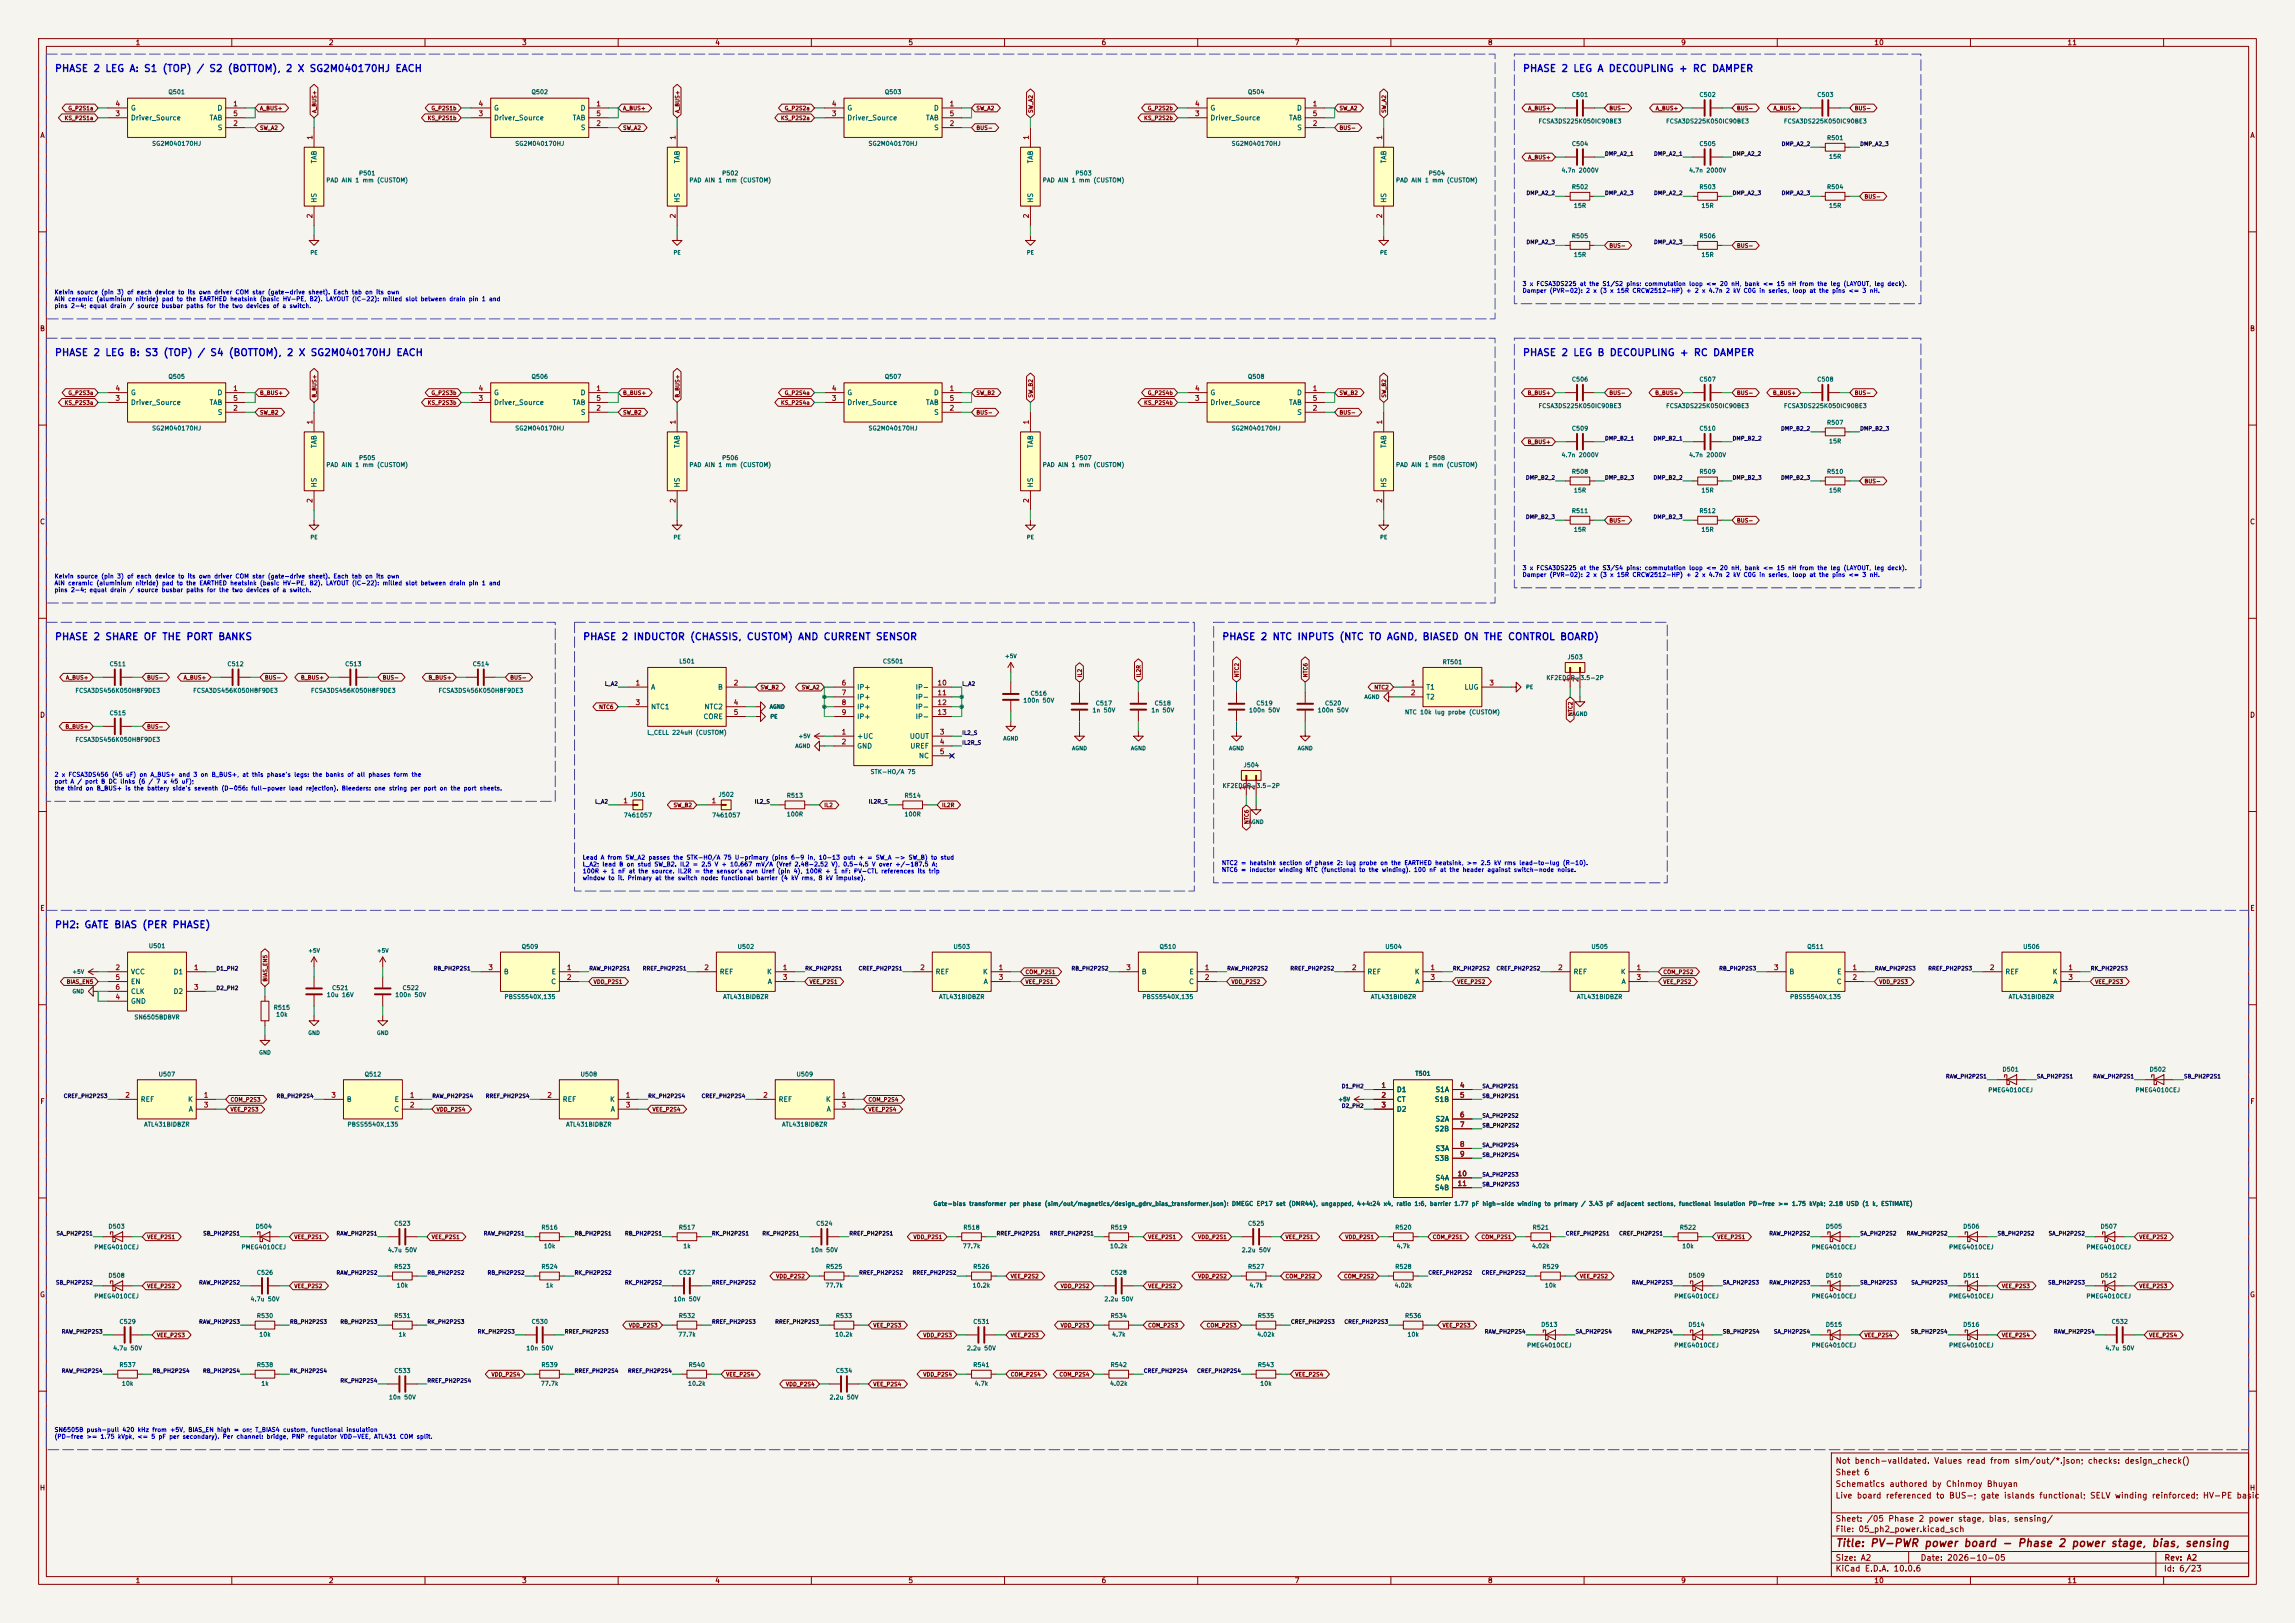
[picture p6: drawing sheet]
<svg xmlns="http://www.w3.org/2000/svg" width="594mm" height="420mm" viewBox="0 0 594 420" stroke-linecap="round" stroke-linejoin="round" font-family="sans-serif">
<defs><g id="words">
<text font-size="2" fill="#840000" x="475" y="400.8">Title: PV-PWR power board - Phase 2 power stage, bias, sensing</text>
<g font-size="1.8" fill="#0000c2">
<text x="14.1" y="19.1">PHASE 2 LEG A: S1 (TOP) / S2 (BOTTOM), 2 X SG2M040170HJ EACH</text>
<text x="394" y="19.1">PHASE 2 LEG A DECOUPLING + RC DAMPER</text>
<text x="14.1" y="92.6">PHASE 2 LEG B: S3 (TOP) / S4 (BOTTOM), 2 X SG2M040170HJ EACH</text>
<text x="394" y="92.6">PHASE 2 LEG B DECOUPLING + RC DAMPER</text>
<text x="14.1" y="166.1">PHASE 2 SHARE OF THE PORT BANKS</text>
<text x="150.8" y="166.1">PHASE 2 INDUCTOR (CHASSIS, CUSTOM) AND CURRENT SENSOR</text>
<text x="316.2" y="166.1">PHASE 2 NTC INPUTS (NTC TO AGND, BIASED ON THE CONTROL BOARD)</text>
<text x="14.1" y="240.6">PH2: GATE BIAS (PER PHASE)</text>
</g>
<g font-size="1.5" fill="#840000">
<text x="475" y="382.1">Sheet 6</text>
<text x="475" y="379.1">Not bench-validated. Values read from sim/out/*.json; checks: design_check()</text>
<text x="475" y="388.1">Live board referenced to BUS-; gate islands functional; SELV winding reinforced; HV-PE basic</text>
<text x="475" y="385.1">Schematics authored by Chinmoy Bhuyan</text>
<text x="475" y="394.1">Sheet: /05 Phase 2 power stage, bias, sensing/</text>
<text x="475" y="396.8">File: 05_ph2_power.kicad_sch</text>
<text x="475" y="407">KiCad E.D.A. 10.0.6</text>
<text x="475" y="404.2">Size: A2</text>
<text x="497" y="404.2">Date: 2026-10-05</text>
<text x="560" y="407">Id: 6/23</text>
<text x="560.1" y="404.2">Rev: A2</text>
</g>
<g font-size="1.3" fill="#840000">
<text x="35" y="12">1</text>
<text x="85" y="12">2</text>
<text x="135" y="12">3</text>
<text x="185" y="12">4</text>
<text x="235" y="12">5</text>
<text x="285" y="12">6</text>
<text x="335" y="12">7</text>
<text x="385" y="12">8</text>
<text x="435" y="12">9</text>
<text x="485" y="12">10</text>
<text x="535" y="12">11</text>
<text x="10.3" y="36">A</text>
<text x="582.3" y="36">A</text>
<text x="10.2" y="86">B</text>
<text x="582.2" y="86">B</text>
<text x="10.2" y="136">C</text>
<text x="582.2" y="136">C</text>
<text x="10.2" y="186">D</text>
<text x="582.2" y="186">D</text>
<text x="10.3" y="236">E</text>
<text x="582.3" y="236">E</text>
<text x="10.3" y="286">F</text>
<text x="582.3" y="286">F</text>
<text x="10.2" y="336">G</text>
<text x="582.2" y="336">G</text>
<text x="10.2" y="386">H</text>
<text x="582.2" y="386">H</text>
<text x="35" y="410">1</text>
<text x="85" y="410">2</text>
<text x="135" y="410">3</text>
<text x="185" y="410">4</text>
<text x="235" y="410">5</text>
<text x="285" y="410">6</text>
<text x="335" y="410">7</text>
<text x="385" y="410">8</text>
<text x="435" y="410">9</text>
<text x="485" y="410">10</text>
<text x="535" y="410">11</text>
</g>
<g font-size="1.3" fill="#a90000">
<text x="29.7" y="27.8">4</text>
<text x="60.2" y="27.8">1</text>
<text x="123.7" y="27.8">4</text>
<text x="154.2" y="27.8">1</text>
<text x="215.2" y="27.8">4</text>
<text x="245.6" y="27.8">1</text>
<text x="309.1" y="27.8">4</text>
<text x="339.6" y="27.8">1</text>
<text x="29.7" y="30.3">3</text>
<text x="60.2" y="32.9">2</text>
<text x="60.2" y="30.3">5</text>
<text x="123.7" y="30.3">3</text>
<text x="154.2" y="32.9">2</text>
<text x="154.2" y="30.3">5</text>
<text x="215.2" y="30.3">3</text>
<text x="245.6" y="32.9">2</text>
<text x="245.6" y="30.3">5</text>
<text x="309.1" y="30.3">3</text>
<text x="339.6" y="32.9">2</text>
<text x="339.6" y="30.3">5</text>
<text x="81.1" y="36.3" transform="rotate(-90 81.1 36.3)">1</text>
<text x="175.1" y="36.3" transform="rotate(-90 175.1 36.3)">1</text>
<text x="266.6" y="36.3" transform="rotate(-90 266.6 36.3)">1</text>
<text x="358" y="36.3" transform="rotate(-90 358 36.3)">1</text>
<text x="81.1" y="56.6" transform="rotate(-90 81.1 56.6)">2</text>
<text x="175.1" y="56.6" transform="rotate(-90 175.1 56.6)">2</text>
<text x="266.6" y="56.6" transform="rotate(-90 266.6 56.6)">2</text>
<text x="358" y="56.6" transform="rotate(-90 358 56.6)">2</text>
<text x="29.7" y="101.5">4</text>
<text x="60.2" y="101.5">1</text>
<text x="123.7" y="101.5">4</text>
<text x="154.2" y="101.5">1</text>
<text x="215.2" y="101.5">4</text>
<text x="245.6" y="101.5">1</text>
<text x="309.1" y="101.5">4</text>
<text x="339.6" y="101.5">1</text>
<text x="29.7" y="104">3</text>
<text x="60.2" y="106.5">2</text>
<text x="60.2" y="104">5</text>
<text x="123.7" y="104">3</text>
<text x="154.2" y="106.5">2</text>
<text x="154.2" y="104">5</text>
<text x="215.2" y="104">3</text>
<text x="245.6" y="106.5">2</text>
<text x="245.6" y="104">5</text>
<text x="309.1" y="104">3</text>
<text x="339.6" y="106.5">2</text>
<text x="339.6" y="104">5</text>
<text x="81.1" y="110" transform="rotate(-90 81.1 110)">1</text>
<text x="175.1" y="110" transform="rotate(-90 175.1 110)">1</text>
<text x="266.6" y="110" transform="rotate(-90 266.6 110)">1</text>
<text x="358" y="110" transform="rotate(-90 358 110)">1</text>
<text x="81.1" y="130.3" transform="rotate(-90 81.1 130.3)">2</text>
<text x="175.1" y="130.3" transform="rotate(-90 175.1 130.3)">2</text>
<text x="266.6" y="130.3" transform="rotate(-90 266.6 130.3)">2</text>
<text x="358" y="130.3" transform="rotate(-90 358 130.3)">2</text>
<text x="164.4" y="177.7">1</text>
<text x="189.8" y="177.7">2</text>
<text x="217.7" y="177.7">6</text>
<text x="242.5" y="177.7">10</text>
<text x="365" y="177.7">1</text>
<text x="385.3" y="177.7">3</text>
<text x="406.3" y="176.6" transform="rotate(-90 406.3 176.6)">1</text>
<text x="408.8" y="176.6" transform="rotate(-90 408.8 176.6)">2</text>
<text x="164.4" y="182.7">3</text>
<text x="189.8" y="182.7">4</text>
<text x="189.8" y="185.3">5</text>
<text x="217.7" y="180.2">7</text>
<text x="217.7" y="182.7">8</text>
<text x="217.7" y="185.3">9</text>
<text x="242.5" y="180.2">11</text>
<text x="242.5" y="182.7">12</text>
<text x="242.5" y="185.3">13</text>
<text x="365" y="180.2">2</text>
<text x="217.7" y="190.4">1</text>
<text x="243.1" y="190.4">3</text>
<text x="217.7" y="192.9">2</text>
<text x="243.1" y="192.9">4</text>
<text x="243.1" y="195.4">5</text>
<text x="161.2" y="208.1">1</text>
<text x="184.1" y="208.1">1</text>
<text x="322.4" y="204.6" transform="rotate(-90 322.4 204.6)">1</text>
<text x="325" y="204.6" transform="rotate(-90 325 204.6)">2</text>
<text x="29.7" y="251.3">2</text>
<text x="50.1" y="251.3">1</text>
<text x="126.3" y="251.3">3</text>
<text x="146.6" y="251.3">1</text>
<text x="182.1" y="251.3">2</text>
<text x="202.5" y="251.3">1</text>
<text x="238" y="251.3">2</text>
<text x="258.3" y="251.3">1</text>
<text x="291.4" y="251.3">3</text>
<text x="311.7" y="251.3">1</text>
<text x="349.8" y="251.3">2</text>
<text x="370.1" y="251.3">1</text>
<text x="403.1" y="251.3">2</text>
<text x="423.4" y="251.3">1</text>
<text x="459" y="251.3">3</text>
<text x="479.3" y="251.3">1</text>
<text x="514.9" y="251.3">2</text>
<text x="535.2" y="251.3">1</text>
<text x="29.7" y="253.9">5</text>
<text x="29.7" y="256.4">6</text>
<text x="50.1" y="256.4">3</text>
<text x="146.6" y="253.9">2</text>
<text x="202.5" y="253.9">3</text>
<text x="258.3" y="253.9">3</text>
<text x="311.7" y="253.9">2</text>
<text x="370.1" y="253.9">3</text>
<text x="423.4" y="253.9">3</text>
<text x="479.3" y="253.9">2</text>
<text x="535.2" y="253.9">3</text>
<text x="29.7" y="258.9">4</text>
<text x="357.4" y="281.8">1</text>
<text x="377.7" y="281.8">4</text>
<text x="32.3" y="284.3">2</text>
<text x="52.6" y="284.3">1</text>
<text x="52.6" y="286.9">3</text>
<text x="85.6" y="284.3">3</text>
<text x="105.9" y="284.3">1</text>
<text x="105.9" y="286.9">2</text>
<text x="141.5" y="284.3">2</text>
<text x="161.8" y="284.3">1</text>
<text x="161.8" y="286.9">3</text>
<text x="197.4" y="284.3">2</text>
<text x="217.7" y="284.3">1</text>
<text x="217.7" y="286.9">3</text>
<text x="357.4" y="284.3">2</text>
<text x="357.4" y="286.9">3</text>
<text x="377.7" y="284.3">5</text>
<text x="377.7" y="289.4">6</text>
<text x="377.7" y="292">7</text>
<text x="377.7" y="297">8</text>
<text x="377.7" y="299.6">9</text>
<text x="377.1" y="304.7">10</text>
<text x="377.1" y="307.2">11</text>
</g>
<g font-size="1.3" fill="#006464">
<text x="33.8" y="28.9">G</text>
<text x="56.2" y="28.9">D</text>
<text x="127.7" y="28.9">G</text>
<text x="150.1" y="28.9">D</text>
<text x="219.2" y="28.9">G</text>
<text x="241.6" y="28.9">D</text>
<text x="313.2" y="28.9">G</text>
<text x="335.6" y="28.9">D</text>
<text x="33.8" y="31.4">Driver_Source</text>
<text x="54.1" y="31.4">TAB</text>
<text x="56.2" y="34">S</text>
<text x="127.7" y="31.4">Driver_Source</text>
<text x="148.1" y="31.4">TAB</text>
<text x="150.2" y="34">S</text>
<text x="219.2" y="31.4">Driver_Source</text>
<text x="239.5" y="31.4">TAB</text>
<text x="241.6" y="34">S</text>
<text x="313.2" y="31.4">Driver_Source</text>
<text x="333.5" y="31.4">TAB</text>
<text x="335.6" y="34">S</text>
<text x="82.2" y="42.4" transform="rotate(-90 82.2 42.4)">TAB</text>
<text x="176.2" y="42.4" transform="rotate(-90 176.2 42.4)">TAB</text>
<text x="267.7" y="42.4" transform="rotate(-90 267.7 42.4)">TAB</text>
<text x="359.1" y="42.4" transform="rotate(-90 359.1 42.4)">TAB</text>
<text x="82.2" y="52.6" transform="rotate(-90 82.2 52.6)">HS</text>
<text x="176.2" y="52.6" transform="rotate(-90 176.2 52.6)">HS</text>
<text x="267.7" y="52.6" transform="rotate(-90 267.7 52.6)">HS</text>
<text x="359.1" y="52.6" transform="rotate(-90 359.1 52.6)">HS</text>
<text x="33.8" y="105.1">Driver_Source</text>
<text x="33.8" y="102.6">G</text>
<text x="54.1" y="105.1">TAB</text>
<text x="56.2" y="102.6">D</text>
<text x="56.2" y="107.6">S</text>
<text x="127.7" y="105.1">Driver_Source</text>
<text x="127.7" y="102.6">G</text>
<text x="148.1" y="105.1">TAB</text>
<text x="150.1" y="102.6">D</text>
<text x="150.2" y="107.6">S</text>
<text x="219.2" y="105.1">Driver_Source</text>
<text x="219.2" y="102.6">G</text>
<text x="239.5" y="105.1">TAB</text>
<text x="241.6" y="102.6">D</text>
<text x="241.6" y="107.6">S</text>
<text x="313.2" y="105.1">Driver_Source</text>
<text x="313.2" y="102.6">G</text>
<text x="333.5" y="105.1">TAB</text>
<text x="335.6" y="102.6">D</text>
<text x="335.6" y="107.6">S</text>
<text x="82.2" y="116.1" transform="rotate(-90 82.2 116.1)">TAB</text>
<text x="176.2" y="116.1" transform="rotate(-90 176.2 116.1)">TAB</text>
<text x="267.7" y="116.1" transform="rotate(-90 267.7 116.1)">TAB</text>
<text x="359.1" y="116.1" transform="rotate(-90 359.1 116.1)">TAB</text>
<text x="82.2" y="126.3" transform="rotate(-90 82.2 126.3)">HS</text>
<text x="176.2" y="126.3" transform="rotate(-90 176.2 126.3)">HS</text>
<text x="267.7" y="126.3" transform="rotate(-90 267.7 126.3)">HS</text>
<text x="359.1" y="126.3" transform="rotate(-90 359.1 126.3)">HS</text>
<text x="168.4" y="178.8">A</text>
<text x="185.7" y="178.8">B</text>
<text x="221.7" y="178.8">IP+</text>
<text x="236.9" y="178.8">IP-</text>
<text x="369" y="178.8">T1</text>
<text x="378.9" y="178.8">LUG</text>
<text x="168.4" y="183.8">NTC1</text>
<text x="182.2" y="183.8">NTC2</text>
<text x="221.7" y="181.3">IP+</text>
<text x="221.7" y="183.8">IP+</text>
<text x="236.9" y="181.3">IP-</text>
<text x="236.9" y="183.8">IP-</text>
<text x="369" y="181.3">T2</text>
<text x="182" y="186.4">CORE</text>
<text x="221.7" y="191.5">+UC</text>
<text x="221.7" y="186.4">IP+</text>
<text x="235.4" y="191.5">UOUT</text>
<text x="236.9" y="186.4">IP-</text>
<text x="221.7" y="194">GND</text>
<text x="235.5" y="194">UREF</text>
<text x="237.7" y="196.5">NC</text>
<text x="33.8" y="252.4">VCC</text>
<text x="33.8" y="255">EN</text>
<text x="33.8" y="257.5">CLK</text>
<text x="44.8" y="252.4">D1</text>
<text x="44.8" y="257.5">D2</text>
<text x="130.3" y="252.4">B</text>
<text x="142.5" y="255">C</text>
<text x="142.6" y="252.4">E</text>
<text x="186.2" y="252.4">REF</text>
<text x="198.4" y="252.4">K</text>
<text x="198.6" y="255">A</text>
<text x="242" y="252.4">REF</text>
<text x="254.3" y="252.4">K</text>
<text x="254.5" y="255">A</text>
<text x="295.4" y="252.4">B</text>
<text x="307.6" y="255">C</text>
<text x="307.7" y="252.4">E</text>
<text x="353.8" y="252.4">REF</text>
<text x="366" y="252.4">K</text>
<text x="366.2" y="255">A</text>
<text x="407.1" y="252.4">REF</text>
<text x="419.4" y="252.4">K</text>
<text x="419.6" y="255">A</text>
<text x="463" y="252.4">B</text>
<text x="475.3" y="255">C</text>
<text x="475.4" y="252.4">E</text>
<text x="518.9" y="252.4">REF</text>
<text x="531.1" y="252.4">K</text>
<text x="531.3" y="255">A</text>
<text x="33.8" y="260">GND</text>
<text x="36.3" y="285.4">REF</text>
<text x="48.5" y="285.4">K</text>
<text x="48.7" y="288">A</text>
<text x="89.6" y="285.4">B</text>
<text x="101.9" y="288">C</text>
<text x="102" y="285.4">E</text>
<text x="145.5" y="285.4">REF</text>
<text x="157.8" y="285.4">K</text>
<text x="157.9" y="288">A</text>
<text x="201.4" y="285.4">REF</text>
<text x="213.6" y="285.4">K</text>
<text x="213.8" y="288">A</text>
<text x="361.4" y="282.9">D1</text>
<text x="361.4" y="285.4">CT</text>
<text x="361.4" y="288">D2</text>
<text x="371.2" y="285.4">S1B</text>
<text x="371.4" y="282.9">S1A</text>
<text x="371.2" y="293.1">S2B</text>
<text x="371.4" y="290.5">S2A</text>
<text x="371.4" y="298.1">S3A</text>
<text x="371.2" y="300.7">S3B</text>
<text x="371.4" y="305.8">S4A</text>
<text x="371.2" y="308.3">S4B</text>
</g>
<g font-size="1.1" fill="#006464">
<text x="43.5" y="24.6">Q501</text>
<text x="137.4" y="24.6">Q502</text>
<text x="228.9" y="24.6">Q503</text>
<text x="322.9" y="24.6">Q504</text>
<text x="406.7" y="25.3">C501</text>
<text x="439.7" y="25.3">C502</text>
<text x="470.2" y="25.3">C503</text>
<text x="398.1" y="32.2">FCSA3DS225K050IC90BE3</text>
<text x="431.1" y="32.2">FCSA3DS225K050IC90BE3</text>
<text x="461.6" y="32.2">FCSA3DS225K050IC90BE3</text>
<text x="39.2" y="38">SG2M040170HJ</text>
<text x="133.2" y="38">SG2M040170HJ</text>
<text x="224.7" y="38">SG2M040170HJ</text>
<text x="318.6" y="38">SG2M040170HJ</text>
<text x="406.7" y="38">C504</text>
<text x="439.7" y="38">C505</text>
<text x="472.7" y="36.5">R501</text>
<text x="473.3" y="41.3">15R</text>
<text x="84.3" y="47.5">PAD AlN 1 mm (CUSTOM)</text>
<text x="92.8" y="45.7">P501</text>
<text x="178.3" y="47.5">PAD AlN 1 mm (CUSTOM)</text>
<text x="186.8" y="45.7">P502</text>
<text x="269.8" y="47.5">PAD AlN 1 mm (CUSTOM)</text>
<text x="278.2" y="45.7">P503</text>
<text x="361.2" y="47.5">PAD AlN 1 mm (CUSTOM)</text>
<text x="369.7" y="45.7">P504</text>
<text x="404" y="44.9">4.7n 2000V</text>
<text x="437.1" y="44.9">4.7n 2000V</text>
<text x="406.7" y="49.2">R502</text>
<text x="439.7" y="49.2">R503</text>
<text x="472.7" y="49.2">R504</text>
<text x="407.2" y="54">15R</text>
<text x="440.3" y="54">15R</text>
<text x="473.3" y="54">15R</text>
<text x="406.7" y="61.9">R505</text>
<text x="439.7" y="61.9">R506</text>
<text x="407.2" y="66.7">15R</text>
<text x="440.3" y="66.7">15R</text>
<text x="43.5" y="98.3">Q505</text>
<text x="137.4" y="98.3">Q506</text>
<text x="228.9" y="98.3">Q507</text>
<text x="322.9" y="98.3">Q508</text>
<text x="406.7" y="99">C506</text>
<text x="439.7" y="99">C507</text>
<text x="470.2" y="99">C508</text>
<text x="398.1" y="105.9">FCSA3DS225K050IC90BE3</text>
<text x="431.1" y="105.9">FCSA3DS225K050IC90BE3</text>
<text x="461.6" y="105.9">FCSA3DS225K050IC90BE3</text>
<text x="39.2" y="111.7">SG2M040170HJ</text>
<text x="133.2" y="111.7">SG2M040170HJ</text>
<text x="224.7" y="111.7">SG2M040170HJ</text>
<text x="318.6" y="111.7">SG2M040170HJ</text>
<text x="406.7" y="111.7">C509</text>
<text x="439.7" y="111.7">C510</text>
<text x="472.7" y="110.2">R507</text>
<text x="92.8" y="119.3">P505</text>
<text x="186.8" y="119.3">P506</text>
<text x="278.2" y="119.3">P507</text>
<text x="369.7" y="119.3">P508</text>
<text x="404" y="118.6">4.7n 2000V</text>
<text x="437.1" y="118.6">4.7n 2000V</text>
<text x="473.3" y="115">15R</text>
<text x="84.3" y="121.1">PAD AlN 1 mm (CUSTOM)</text>
<text x="178.3" y="121.1">PAD AlN 1 mm (CUSTOM)</text>
<text x="269.8" y="121.1">PAD AlN 1 mm (CUSTOM)</text>
<text x="361.2" y="121.1">PAD AlN 1 mm (CUSTOM)</text>
<text x="406.7" y="122.9">R508</text>
<text x="439.7" y="122.9">R509</text>
<text x="472.7" y="122.9">R510</text>
<text x="407.2" y="127.7">15R</text>
<text x="440.3" y="127.7">15R</text>
<text x="473.3" y="127.7">15R</text>
<text x="406.7" y="133">R511</text>
<text x="407.2" y="137.9">15R</text>
<text x="439.7" y="133">R512</text>
<text x="440.3" y="137.9">15R</text>
<text x="28.2" y="172.7">C511</text>
<text x="58.7" y="172.7">C512</text>
<text x="89.2" y="172.7">C513</text>
<text x="122.2" y="172.7">C514</text>
<text x="175.7" y="172">L501</text>
<text x="228.4" y="172">CS501</text>
<text x="373.3" y="172.2">RT501</text>
<text x="405.6" y="170.9">J503</text>
<text x="19.4" y="179.5">FCSA3DS456K050H8F9DE3</text>
<text x="49.9" y="179.5">FCSA3DS456K050H8F9DE3</text>
<text x="80.4" y="179.5">FCSA3DS456K050H8F9DE3</text>
<text x="113.4" y="179.5">FCSA3DS456K050H8F9DE3</text>
<text x="400.1" y="176.2">KF2EDGR-3.5-2P</text>
<text x="28.2" y="185.4">C515</text>
<text x="264.7" y="182.1">100n 50V</text>
<text x="266.6" y="180.3">C516</text>
<text x="282.6" y="184.6">1n 50V</text>
<text x="283.5" y="182.8">C517</text>
<text x="297.9" y="184.6">1n 50V</text>
<text x="298.7" y="182.8">C518</text>
<text x="323.2" y="184.6">100n 50V</text>
<text x="325" y="182.8">C519</text>
<text x="340.9" y="184.6">100n 50V</text>
<text x="342.8" y="182.8">C520</text>
<text x="363.5" y="185.1">NTC 10k lug probe (CUSTOM)</text>
<text x="167.4" y="190.4">L_CELL 224uH (CUSTOM)</text>
<text x="19.4" y="192.2">FCSA3DS456K050H8F9DE3</text>
<text x="225.2" y="200.6">STK-HO/A 75</text>
<text x="321.7" y="198.8">J504</text>
<text x="163" y="206.4">J501</text>
<text x="185.9" y="206.4">J502</text>
<text x="203.5" y="206.7">R513</text>
<text x="234" y="206.7">R514</text>
<text x="316.3" y="204.2">KF2EDGR-3.5-2P</text>
<text x="161.3" y="211.8">7461057</text>
<text x="184.2" y="211.8">7461057</text>
<text x="203.5" y="211.5">100R</text>
<text x="234" y="211.5">100R</text>
<text x="38.4" y="245.6">U501</text>
<text x="134.9" y="245.8">Q509</text>
<text x="190.8" y="245.8">U502</text>
<text x="246.7" y="245.8">U503</text>
<text x="300" y="245.8">Q510</text>
<text x="358.4" y="245.8">U504</text>
<text x="411.8" y="245.8">U505</text>
<text x="467.6" y="245.8">Q511</text>
<text x="523.5" y="245.8">U506</text>
<text x="85.8" y="256.5">C521</text>
<text x="104.1" y="256.5">C522</text>
<text x="70.7" y="261.6">R515</text>
<text x="71.3" y="263.4">10k</text>
<text x="84.5" y="258.3">10u 16V</text>
<text x="102.2" y="258.3">100n 50V</text>
<text x="130.5" y="258.8">PBSS5540X,135</text>
<text x="187" y="258.8">ATL431BIDBZR</text>
<text x="242.9" y="258.8">ATL431BIDBZR</text>
<text x="295.6" y="258.8">PBSS5540X,135</text>
<text x="354.7" y="258.8">ATL431BIDBZR</text>
<text x="408" y="258.8">ATL431BIDBZR</text>
<text x="463.2" y="258.8">PBSS5540X,135</text>
<text x="519.8" y="258.8">ATL431BIDBZR</text>
<text x="34.7" y="264.1">SN6505BDBVR</text>
<text x="40.9" y="278.8">U507</text>
<text x="94.3" y="278.8">Q512</text>
<text x="150.1" y="278.8">U508</text>
<text x="206" y="278.8">U509</text>
<text x="366.2" y="278.6">T501</text>
<text x="518.2" y="277.6">D501</text>
<text x="556.3" y="277.6">D502</text>
<text x="514.5" y="282.9">PMEG4010CEJ</text>
<text x="552.6" y="282.9">PMEG4010CEJ</text>
<text x="37.2" y="291.8">ATL431BIDBZR</text>
<text x="89.8" y="291.8">PBSS5540X,135</text>
<text x="146.4" y="291.8">ATL431BIDBZR</text>
<text x="202.3" y="291.8">ATL431BIDBZR</text>
<text x="101.9" y="317.4">C523</text>
<text x="211.1" y="317.4">C524</text>
<text x="241.5" y="312.3">Gate-bias transformer per phase (sim/out/magnetics/design_gdrv_bias_transformer.json): DMEGC EP17 set (DMR44), ungapped, 4+4:24 x4, ratio 1:6, barrier 1.77 pF high-side winding to primary / 3.43 pF adjacent sections, functional insulation PD-free &gt;= 1.75 kVpk; 2.18 USD (1 k, ESTIMATE)</text>
<text x="322.9" y="317.4">C525</text>
<text x="24.3" y="323.5">PMEG4010CEJ</text>
<text x="27.9" y="318.2">D503</text>
<text x="62.4" y="323.5">PMEG4010CEJ</text>
<text x="66" y="318.2">D504</text>
<text x="140" y="318.5">R516</text>
<text x="140.6" y="323.3">10k</text>
<text x="175.6" y="318.5">R517</text>
<text x="176.7" y="323.3">1k</text>
<text x="249.1" y="323.3">77.7k</text>
<text x="249.2" y="318.5">R518</text>
<text x="287.2" y="323.3">10.2k</text>
<text x="287.3" y="318.5">R519</text>
<text x="361" y="318.5">R520</text>
<text x="361.4" y="323.3">4.7k</text>
<text x="396.4" y="323.3">4.02k</text>
<text x="396.5" y="318.5">R521</text>
<text x="434.6" y="318.5">R522</text>
<text x="435.3" y="323.3">10k</text>
<text x="468.8" y="323.5">PMEG4010CEJ</text>
<text x="472.4" y="318.2">D505</text>
<text x="504.3" y="323.5">PMEG4010CEJ</text>
<text x="508" y="318.2">D506</text>
<text x="539.9" y="323.5">PMEG4010CEJ</text>
<text x="543.6" y="318.2">D507</text>
<text x="100.3" y="324.3">4.7u 50V</text>
<text x="101.9" y="328.6">R523</text>
<text x="140" y="328.6">R524</text>
<text x="209.8" y="324.3">10n 50V</text>
<text x="213.7" y="328.6">R525</text>
<text x="251.8" y="328.6">R526</text>
<text x="321.3" y="324.3">2.2u 50V</text>
<text x="322.9" y="328.6">R527</text>
<text x="361" y="328.6">R528</text>
<text x="399.1" y="328.6">R529</text>
<text x="27.9" y="330.9">D508</text>
<text x="66.3" y="330.1">C526</text>
<text x="102.5" y="333.4">10k</text>
<text x="141.2" y="333.4">1k</text>
<text x="175.6" y="330.1">C527</text>
<text x="213.5" y="333.4">77.7k</text>
<text x="251.6" y="333.4">10.2k</text>
<text x="287.3" y="330.1">C528</text>
<text x="323.3" y="333.4">4.7k</text>
<text x="360.8" y="333.4">4.02k</text>
<text x="399.7" y="333.4">10k</text>
<text x="436.9" y="330.9">D509</text>
<text x="472.4" y="330.9">D510</text>
<text x="508" y="330.9">D511</text>
<text x="543.6" y="330.9">D512</text>
<text x="24.3" y="336.2">PMEG4010CEJ</text>
<text x="64.7" y="337">4.7u 50V</text>
<text x="66.3" y="341.3">R530</text>
<text x="101.9" y="341.3">R531</text>
<text x="174.2" y="337">10n 50V</text>
<text x="175.6" y="341.3">R532</text>
<text x="216.2" y="341.3">R533</text>
<text x="285.7" y="337">2.2u 50V</text>
<text x="287.3" y="341.3">R534</text>
<text x="325.4" y="341.3">R535</text>
<text x="363.5" y="341.3">R536</text>
<text x="433.2" y="336.2">PMEG4010CEJ</text>
<text x="468.8" y="336.2">PMEG4010CEJ</text>
<text x="504.3" y="336.2">PMEG4010CEJ</text>
<text x="539.9" y="336.2">PMEG4010CEJ</text>
<text x="30.8" y="342.8">C529</text>
<text x="67" y="346.1">10k</text>
<text x="103.1" y="346.1">1k</text>
<text x="137.5" y="342.8">C530</text>
<text x="175.4" y="346.1">77.7k</text>
<text x="216.1" y="346.1">10.2k</text>
<text x="251.8" y="342.8">C531</text>
<text x="287.7" y="346.1">4.7k</text>
<text x="325.3" y="346.1">4.02k</text>
<text x="364.2" y="346.1">10k</text>
<text x="398.8" y="343.6">D513</text>
<text x="436.9" y="343.6">D514</text>
<text x="472.4" y="343.6">D515</text>
<text x="508" y="343.6">D516</text>
<text x="546.4" y="342.8">C532</text>
<text x="29.2" y="349.7">4.7u 50V</text>
<text x="136.1" y="349.7">10n 50V</text>
<text x="250.1" y="349.7">2.2u 50V</text>
<text x="395.1" y="348.9">PMEG4010CEJ</text>
<text x="433.2" y="348.9">PMEG4010CEJ</text>
<text x="468.8" y="348.9">PMEG4010CEJ</text>
<text x="504.3" y="348.9">PMEG4010CEJ</text>
<text x="544.8" y="349.7">4.7u 50V</text>
<text x="30.8" y="354">R537</text>
<text x="31.4" y="358.8">10k</text>
<text x="66.3" y="354">R538</text>
<text x="67.5" y="358.8">1k</text>
<text x="101.9" y="355.5">C533</text>
<text x="139.9" y="358.8">77.7k</text>
<text x="140" y="354">R539</text>
<text x="178" y="358.8">10.2k</text>
<text x="178.1" y="354">R540</text>
<text x="216.2" y="355.5">C534</text>
<text x="251.8" y="354">R541</text>
<text x="252.1" y="358.8">4.7k</text>
<text x="287.2" y="358.8">4.02k</text>
<text x="287.3" y="354">R542</text>
<text x="325.4" y="354">R543</text>
<text x="326.1" y="358.8">10k</text>
<text x="100.5" y="362.4">10n 50V</text>
<text x="214.6" y="362.4">2.2u 50V</text>
</g>
<g font-size="1.1" fill="#0000c2">
<text x="14" y="76.4">Kelvin source (pin 3) of each device to its own driver COM star (gate-drive sheet). Each tab on its own</text>
<text x="393.9" y="74.3">3 x FCSA3DS225 at the S1/S2 pins: commutation loop &lt;= 20 nH, bank &lt;= 15 nH from the leg (LAYOUT, leg deck).</text>
<text x="393.9" y="76">Damper (PVR-02): 2 x (3 x 15R CRCW2512-HP) + 2 x 4.7n 2 kV C0G in series, loop at the pins &lt;= 3 nH.</text>
<text x="14" y="78.2">AlN ceramic (aluminium nitride) pad to the EARTHED heatsink (basic HV-PE, B2). LAYOUT (IC-22): milled slot between drain pin 1 and</text>
<text x="14" y="80">pins 2-4; equal drain / source busbar paths for the two devices of a switch.</text>
<text x="14" y="149.9">Kelvin source (pin 3) of each device to its own driver COM star (gate-drive sheet). Each tab on its own</text>
<text x="393.9" y="147.8">3 x FCSA3DS225 at the S3/S4 pins: commutation loop &lt;= 20 nH, bank &lt;= 15 nH from the leg (LAYOUT, leg deck).</text>
<text x="393.9" y="149.6">Damper (PVR-02): 2 x (3 x 15R CRCW2512-HP) + 2 x 4.7n 2 kV C0G in series, loop at the pins &lt;= 3 nH.</text>
<text x="14" y="151.7">AlN ceramic (aluminium nitride) pad to the EARTHED heatsink (basic HV-PE, B2). LAYOUT (IC-22): milled slot between drain pin 1 and</text>
<text x="14" y="153.5">pins 2-4; equal drain / source busbar paths for the two devices of a switch.</text>
<text x="14" y="201.3">2 x FCSA3DS456 (45 uF) on A_BUS+ and 3 on B_BUS+, at this phase's legs: the banks of all phases form the</text>
<text x="14" y="203">port A / port B DC links (6 / 7 x 45 uF);</text>
<text x="14" y="204.8">the third on B_BUS+ is the battery side's seventh (D-056: full-power load rejection). Bleeders: one string per port on the port sheets.</text>
<text x="150.7" y="222.7">Lead A from SW_A2 passes the STK-HO/A 75 U-primary (pins 6-9 in, 10-13 out: + = SW_A -&gt; SW_B) to stud</text>
<text x="150.7" y="224.5">L_A2; lead B on stud SW_B2. IL2 = 2.5 V + 10.667 mV/A (Vref 2.48-2.52 V), 0.5-4.5 V over +/-187.5 A;</text>
<text x="150.7" y="226.2">100R + 1 nF at the source. IL2R = the sensor's own Uref (pin 4), 100R + 1 nF: PV-CTL references its trip</text>
<text x="316.1" y="224.1">NTC2 = heatsink section of phase 2: lug probe on the EARTHED heatsink, &gt;= 2.5 kV rms lead-to-lug (R-10).</text>
<text x="316.1" y="225.9">NTC6 = inductor winding NTC (functional to the winding). 100 nF at the header against switch-node noise.</text>
<text x="150.7" y="228">window to it. Primary at the switch node: functional barrier (4 kV rms, 8 kV impulse).</text>
<text x="14" y="370.8">SN6505B push-pull 420 kHz from +5V, BIAS_EN high = on; T_BIAS4 custom, functional insulation</text>
<text x="14" y="372.6">(PD-free &gt;= 1.75 kVpk, &lt;= 5 pF per secondary). Per channel: bridge, PNP regulator VDD-VEE, ATL431 COM split.</text>
</g>
<g font-size="1" fill="#840000">
<text x="17.6" y="28.8">G_P2S1a</text>
<text x="67.2" y="28.8">A_BUS+</text>
<text x="82.1" y="29.4" transform="rotate(-90 82.1 29.4)">A_BUS+</text>
<text x="111.5" y="28.8">G_P2S1b</text>
<text x="161.1" y="28.8">A_BUS+</text>
<text x="176.1" y="29.4" transform="rotate(-90 176.1 29.4)">A_BUS+</text>
<text x="203" y="28.8">G_P2S2a</text>
<text x="252.6" y="28.8">SW_A2</text>
<text x="267.5" y="29.4" transform="rotate(-90 267.5 29.4)">SW_A2</text>
<text x="297" y="28.8">G_P2S2b</text>
<text x="346.6" y="28.8">SW_A2</text>
<text x="359" y="29.4" transform="rotate(-90 359 29.4)">SW_A2</text>
<text x="395.4" y="28.8">A_BUS+</text>
<text x="416.4" y="28.8">BUS-</text>
<text x="428.4" y="28.8">A_BUS+</text>
<text x="449.4" y="28.8">BUS-</text>
<text x="458.9" y="28.8">A_BUS+</text>
<text x="479.9" y="28.8">BUS-</text>
<text x="16.6" y="31.3">KS_P2S1a</text>
<text x="67.2" y="33.8">SW_A2</text>
<text x="110.6" y="31.3">KS_P2S1b</text>
<text x="161.1" y="33.8">SW_A2</text>
<text x="202" y="31.3">KS_P2S2a</text>
<text x="252.6" y="33.8">BUS-</text>
<text x="296" y="31.3">KS_P2S2b</text>
<text x="346.6" y="33.8">BUS-</text>
<text x="395.4" y="41.5">A_BUS+</text>
<text x="482.5" y="51.6">BUS-</text>
<text x="416.4" y="64.3">BUS-</text>
<text x="449.4" y="64.3">BUS-</text>
<text x="16.6" y="105">KS_P2S3a</text>
<text x="17.6" y="102.4">G_P2S3a</text>
<text x="67.2" y="102.4">B_BUS+</text>
<text x="67.2" y="107.5">SW_B2</text>
<text x="82.1" y="103" transform="rotate(-90 82.1 103)">B_BUS+</text>
<text x="110.6" y="105">KS_P2S3b</text>
<text x="111.5" y="102.4">G_P2S3b</text>
<text x="161.1" y="102.4">B_BUS+</text>
<text x="161.1" y="107.5">SW_B2</text>
<text x="176.1" y="103" transform="rotate(-90 176.1 103)">B_BUS+</text>
<text x="202" y="105">KS_P2S4a</text>
<text x="203" y="102.4">G_P2S4a</text>
<text x="252.6" y="107.5">BUS-</text>
<text x="252.6" y="102.4">SW_B2</text>
<text x="267.5" y="103" transform="rotate(-90 267.5 103)">SW_B2</text>
<text x="296" y="105">KS_P2S4b</text>
<text x="297" y="102.4">G_P2S4b</text>
<text x="346.6" y="102.4">SW_B2</text>
<text x="346.6" y="107.5">BUS-</text>
<text x="359" y="103" transform="rotate(-90 359 103)">SW_B2</text>
<text x="395.3" y="102.4">B_BUS+</text>
<text x="416.4" y="102.4">BUS-</text>
<text x="428.3" y="102.4">B_BUS+</text>
<text x="449.4" y="102.4">BUS-</text>
<text x="458.8" y="102.4">B_BUS+</text>
<text x="479.9" y="102.4">BUS-</text>
<text x="395.3" y="115.1">B_BUS+</text>
<text x="482.5" y="125.3">BUS-</text>
<text x="416.4" y="135.4">BUS-</text>
<text x="449.4" y="135.4">BUS-</text>
<text x="16.9" y="176.1">A_BUS+</text>
<text x="38" y="176.1">BUS-</text>
<text x="47.4" y="176.1">A_BUS+</text>
<text x="68.4" y="176.1">BUS-</text>
<text x="77.8" y="176.1">B_BUS+</text>
<text x="98.9" y="176.1">BUS-</text>
<text x="110.8" y="176.1">B_BUS+</text>
<text x="131.9" y="176.1">BUS-</text>
<text x="196.7" y="178.6">SW_B2</text>
<text x="207.4" y="178.6">SW_A2</text>
<text x="280.2" y="175.4" transform="rotate(-90 280.2 175.4)">IL2</text>
<text x="295.5" y="175.4" transform="rotate(-90 295.5 175.4)">IL2R</text>
<text x="320.9" y="175.4" transform="rotate(-90 320.9 175.4)">NTC2</text>
<text x="338.6" y="175.4" transform="rotate(-90 338.6 175.4)">NTC6</text>
<text x="355.6" y="178.6">NTC2</text>
<text x="154.9" y="183.7">NTC6</text>
<text x="407.2" y="185.4" transform="rotate(-90 407.2 185.4)">NTC2</text>
<text x="16.8" y="188.8">B_BUS+</text>
<text x="38" y="188.8">BUS-</text>
<text x="174.2" y="209.1">SW_B2</text>
<text x="213.2" y="209.1">IL2</text>
<text x="243.7" y="209.1">IL2R</text>
<text x="323.4" y="213.4" transform="rotate(-90 323.4 213.4)">NTC6</text>
<text x="17.1" y="254.8">BIAS_EN5</text>
<text x="69.4" y="254.1" transform="rotate(-90 69.4 254.1)">BIAS_EN5</text>
<text x="153.5" y="254.8">VDD_P2S1</text>
<text x="209.4" y="254.8">VEE_P2S1</text>
<text x="265.3" y="252.3">COM_P2S1</text>
<text x="265.3" y="254.8">VEE_P2S1</text>
<text x="318.6" y="254.8">VDD_P2S2</text>
<text x="377" y="254.8">VEE_P2S2</text>
<text x="430.4" y="254.8">VEE_P2S2</text>
<text x="430.4" y="252.3">COM_P2S2</text>
<text x="486.3" y="254.8">VDD_P2S3</text>
<text x="542.1" y="254.8">VEE_P2S3</text>
<text x="59.5" y="285.3">COM_P2S3</text>
<text x="59.5" y="287.8">VEE_P2S3</text>
<text x="112.9" y="287.8">VDD_P2S4</text>
<text x="168.8" y="287.8">VEE_P2S4</text>
<text x="224.6" y="285.3">COM_P2S4</text>
<text x="224.6" y="287.8">VEE_P2S4</text>
<text x="38" y="320.9">VEE_P2S1</text>
<text x="76.1" y="320.9">VEE_P2S1</text>
<text x="111.6" y="320.9">VEE_P2S1</text>
<text x="236.3" y="320.9">VDD_P2S1</text>
<text x="297" y="320.9">VEE_P2S1</text>
<text x="310" y="320.9">VDD_P2S1</text>
<text x="332.6" y="320.9">VEE_P2S1</text>
<text x="348.1" y="320.9">VDD_P2S1</text>
<text x="370.7" y="320.9">COM_P2S1</text>
<text x="383.3" y="320.9">COM_P2S1</text>
<text x="444.4" y="320.9">VEE_P2S1</text>
<text x="553.6" y="320.9">VEE_P2S2</text>
<text x="38" y="333.6">VEE_P2S2</text>
<text x="76.1" y="333.6">VEE_P2S2</text>
<text x="200.7" y="331">VDD_P2S2</text>
<text x="261.5" y="331">VEE_P2S2</text>
<text x="274.4" y="333.6">VDD_P2S2</text>
<text x="297" y="333.6">VEE_P2S2</text>
<text x="310" y="331">VDD_P2S2</text>
<text x="332.6" y="331">COM_P2S2</text>
<text x="347.7" y="331">COM_P2S2</text>
<text x="408.8" y="331">VEE_P2S2</text>
<text x="518" y="333.6">VEE_P2S3</text>
<text x="553.6" y="333.6">VEE_P2S3</text>
<text x="40.5" y="346.3">VEE_P2S3</text>
<text x="162.6" y="343.7">VDD_P2S3</text>
<text x="225.9" y="343.7">VEE_P2S3</text>
<text x="238.8" y="346.3">VDD_P2S3</text>
<text x="261.5" y="346.3">VEE_P2S3</text>
<text x="274.4" y="343.7">VDD_P2S3</text>
<text x="297" y="343.7">COM_P2S3</text>
<text x="312.2" y="343.7">COM_P2S3</text>
<text x="373.2" y="343.7">VEE_P2S3</text>
<text x="482.5" y="346.3">VEE_P2S4</text>
<text x="518" y="346.3">VEE_P2S4</text>
<text x="556.1" y="346.3">VEE_P2S4</text>
<text x="127.1" y="356.4">VDD_P2S4</text>
<text x="187.8" y="356.4">VEE_P2S4</text>
<text x="203.3" y="359">VDD_P2S4</text>
<text x="225.9" y="359">VEE_P2S4</text>
<text x="238.8" y="356.4">VDD_P2S4</text>
<text x="261.5" y="356.4">COM_P2S4</text>
<text x="274.1" y="356.4">COM_P2S4</text>
<text x="335.1" y="356.4">VEE_P2S4</text>
</g>
<g font-size="1" fill="#0f0f0f">
<text x="415.3" y="40.5">DMP_A2_1</text>
<text x="428" y="40.5">DMP_A2_1</text>
<text x="448.3" y="40.5">DMP_A2_2</text>
<text x="461" y="38">DMP_A2_2</text>
<text x="481.3" y="38">DMP_A2_3</text>
<text x="395" y="50.7">DMP_A2_2</text>
<text x="415.3" y="50.7">DMP_A2_3</text>
<text x="428" y="50.7">DMP_A2_2</text>
<text x="448.3" y="50.7">DMP_A2_3</text>
<text x="461" y="50.7">DMP_A2_3</text>
<text x="395" y="63.4">DMP_A2_3</text>
<text x="428" y="63.4">DMP_A2_3</text>
<text x="460.9" y="111.7">DMP_B2_2</text>
<text x="481.3" y="111.7">DMP_B2_3</text>
<text x="415.3" y="114.2">DMP_B2_1</text>
<text x="427.8" y="114.2">DMP_B2_1</text>
<text x="448.3" y="114.2">DMP_B2_2</text>
<text x="394.8" y="124.4">DMP_B2_2</text>
<text x="415.3" y="124.4">DMP_B2_3</text>
<text x="427.8" y="124.4">DMP_B2_2</text>
<text x="448.3" y="124.4">DMP_B2_3</text>
<text x="460.9" y="124.4">DMP_B2_3</text>
<text x="394.8" y="134.5">DMP_B2_3</text>
<text x="427.8" y="134.5">DMP_B2_3</text>
<text x="156.4" y="177.7">L_A2</text>
<text x="248.9" y="177.7">L_A2</text>
<text x="248.9" y="190.4">IL2_S</text>
<text x="248.9" y="192.9">IL2R_S</text>
<text x="153.9" y="208.2">L_A2</text>
<text x="195.2" y="208.2">IL2_S</text>
<text x="224.7" y="208.2">IL2R_S</text>
<text x="55.9" y="251.4">D1_PH2</text>
<text x="112.1" y="251.4">RB_PH2P2S1</text>
<text x="152.4" y="251.4">RAW_PH2P2S1</text>
<text x="166.2" y="251.4">RREF_PH2P2S1</text>
<text x="208.3" y="251.4">RK_PH2P2S1</text>
<text x="222.1" y="251.4">CREF_PH2P2S1</text>
<text x="277.2" y="251.4">RB_PH2P2S2</text>
<text x="317.5" y="251.4">RAW_PH2P2S2</text>
<text x="333.9" y="251.4">RREF_PH2P2S2</text>
<text x="375.9" y="251.4">RK_PH2P2S2</text>
<text x="387.2" y="251.4">CREF_PH2P2S2</text>
<text x="444.8" y="251.4">RB_PH2P2S3</text>
<text x="485.1" y="251.4">RAW_PH2P2S3</text>
<text x="499" y="251.4">RREF_PH2P2S3</text>
<text x="541" y="251.4">RK_PH2P2S3</text>
<text x="55.9" y="256.4">D2_PH2</text>
<text x="347.1" y="281.8">D1_PH2</text>
<text x="383.5" y="281.8">SA_PH2P2S1</text>
<text x="503.5" y="279.3">RAW_PH2P2S1</text>
<text x="527.1" y="279.3">SA_PH2P2S1</text>
<text x="541.6" y="279.3">RAW_PH2P2S1</text>
<text x="565.2" y="279.3">SB_PH2P2S1</text>
<text x="16.4" y="284.4">CREF_PH2P2S3</text>
<text x="71.5" y="284.4">RB_PH2P2S4</text>
<text x="111.8" y="284.4">RAW_PH2P2S4</text>
<text x="125.6" y="284.4">RREF_PH2P2S4</text>
<text x="167.6" y="284.4">RK_PH2P2S4</text>
<text x="181.5" y="284.4">CREF_PH2P2S4</text>
<text x="347.1" y="286.9">D2_PH2</text>
<text x="383.5" y="284.4">SB_PH2P2S1</text>
<text x="383.5" y="289.5">SA_PH2P2S2</text>
<text x="383.5" y="292">SB_PH2P2S2</text>
<text x="383.5" y="297.1">SA_PH2P2S4</text>
<text x="383.5" y="299.6">SB_PH2P2S4</text>
<text x="383.5" y="304.7">SA_PH2P2S3</text>
<text x="383.5" y="307.2">SB_PH2P2S3</text>
<text x="14.5" y="319.9">SA_PH2P2S1</text>
<text x="52.5" y="319.9">SB_PH2P2S1</text>
<text x="87" y="319.9">RAW_PH2P2S1</text>
<text x="125.1" y="319.9">RAW_PH2P2S1</text>
<text x="148.6" y="319.9">RB_PH2P2S1</text>
<text x="161.6" y="319.9">RB_PH2P2S1</text>
<text x="184.2" y="319.9">RK_PH2P2S1</text>
<text x="197.2" y="319.9">RK_PH2P2S1</text>
<text x="219.7" y="319.9">RREF_PH2P2S1</text>
<text x="257.8" y="319.9">RREF_PH2P2S1</text>
<text x="271.6" y="319.9">RREF_PH2P2S1</text>
<text x="405.1" y="319.9">CREF_PH2P2S1</text>
<text x="418.9" y="319.9">CREF_PH2P2S1</text>
<text x="457.8" y="319.9">RAW_PH2P2S2</text>
<text x="481.3" y="319.9">SA_PH2P2S2</text>
<text x="493.4" y="319.9">RAW_PH2P2S2</text>
<text x="516.9" y="319.9">SB_PH2P2S2</text>
<text x="530.1" y="319.9">SA_PH2P2S2</text>
<text x="14.4" y="332.6">SB_PH2P2S2</text>
<text x="51.4" y="332.6">RAW_PH2P2S2</text>
<text x="87" y="330.1">RAW_PH2P2S2</text>
<text x="110.5" y="330.1">RB_PH2P2S2</text>
<text x="126.1" y="330.1">RB_PH2P2S2</text>
<text x="148.6" y="330.1">RK_PH2P2S2</text>
<text x="161.6" y="332.6">RK_PH2P2S2</text>
<text x="184.2" y="332.6">RREF_PH2P2S2</text>
<text x="222.3" y="330.1">RREF_PH2P2S2</text>
<text x="236.1" y="330.1">RREF_PH2P2S2</text>
<text x="369.6" y="330.1">CREF_PH2P2S2</text>
<text x="383.4" y="330.1">CREF_PH2P2S2</text>
<text x="422.3" y="332.6">RAW_PH2P2S3</text>
<text x="445.8" y="332.6">SA_PH2P2S3</text>
<text x="457.8" y="332.6">RAW_PH2P2S3</text>
<text x="481.3" y="332.6">SB_PH2P2S3</text>
<text x="494.6" y="332.6">SA_PH2P2S3</text>
<text x="530" y="332.6">SB_PH2P2S3</text>
<text x="15.9" y="345.3">RAW_PH2P2S3</text>
<text x="51.4" y="342.8">RAW_PH2P2S3</text>
<text x="74.9" y="342.8">RB_PH2P2S3</text>
<text x="88" y="342.8">RB_PH2P2S3</text>
<text x="110.5" y="342.8">RK_PH2P2S3</text>
<text x="123.5" y="345.3">RK_PH2P2S3</text>
<text x="146.1" y="345.3">RREF_PH2P2S3</text>
<text x="184.2" y="342.8">RREF_PH2P2S3</text>
<text x="200.5" y="342.8">RREF_PH2P2S3</text>
<text x="334" y="342.8">CREF_PH2P2S3</text>
<text x="347.8" y="342.8">CREF_PH2P2S3</text>
<text x="384.2" y="345.3">RAW_PH2P2S4</text>
<text x="407.7" y="345.3">SA_PH2P2S4</text>
<text x="422.3" y="345.3">RAW_PH2P2S4</text>
<text x="445.8" y="345.3">SB_PH2P2S4</text>
<text x="459" y="345.3">SA_PH2P2S4</text>
<text x="494.4" y="345.3">SB_PH2P2S4</text>
<text x="531.5" y="345.3">RAW_PH2P2S4</text>
<text x="15.9" y="355.5">RAW_PH2P2S4</text>
<text x="39.4" y="355.5">RB_PH2P2S4</text>
<text x="52.4" y="355.5">RB_PH2P2S4</text>
<text x="74.9" y="355.5">RK_PH2P2S4</text>
<text x="88" y="358">RK_PH2P2S4</text>
<text x="110.5" y="358">RREF_PH2P2S4</text>
<text x="148.6" y="355.5">RREF_PH2P2S4</text>
<text x="162.4" y="355.5">RREF_PH2P2S4</text>
<text x="295.9" y="355.5">CREF_PH2P2S4</text>
<text x="309.7" y="355.5">CREF_PH2P2S4</text>
</g>
<g font-size="1" fill="#006464">
<text x="80.2" y="66.1">PE</text>
<text x="174.2" y="66.1">PE</text>
<text x="265.6" y="66.1">PE</text>
<text x="357.1" y="66.1">PE</text>
<text x="80.2" y="139.8">PE</text>
<text x="174.2" y="139.8">PE</text>
<text x="265.6" y="139.8">PE</text>
<text x="357.1" y="139.8">PE</text>
<text x="260" y="170.5">+5V</text>
<text x="394.8" y="178.6">PE</text>
<text x="199.1" y="183.6">AGND</text>
<text x="353" y="181.1">AGND</text>
<text x="406.9" y="185.5">AGND</text>
<text x="199.3" y="186.2">PE</text>
<text x="206.6" y="191.3">+5V</text>
<text x="259.6" y="191.8">AGND</text>
<text x="205.7" y="193.8">AGND</text>
<text x="277.3" y="194.4">AGND</text>
<text x="292.6" y="194.4">AGND</text>
<text x="318" y="194.4">AGND</text>
<text x="335.8" y="194.4">AGND</text>
<text x="323.1" y="213.4">AGND</text>
<text x="79.7" y="246.7">+5V</text>
<text x="97.4" y="246.7">+5V</text>
<text x="18.6" y="257.3">GND</text>
<text x="18.6" y="252.2">+5V</text>
<text x="79.7" y="268">GND</text>
<text x="97.4" y="268">GND</text>
<text x="67" y="273.1">GND</text>
<text x="346.3" y="285.2">+5V</text>
</g>
</g></defs>
<path d="M0 0h594v420h-594z" fill="#f5f4ef" stroke="#f5f4ef" stroke-width=".26"/>
<g fill="none" stroke="#840000" stroke-width=".26">
<path d="M10 10h574v400h-574zM12 12h570v396h-570zM60 10v2M110 10v2M160 10v2M210 10v2M260 10v2M310 10v2M360 10v2M410 10v2M460 10v2M510 10v2"/>
<path d="M560 10v2M10 60h2M358.1 61v1.2h1.3l-1.3 1.3-1.2-1.3h1.2M582 60h2M10 110h2M582 110h2M81.3 134.6v1.3h1.2l-1.2 1.3-1.3-1.3h1.3M10 160h2M26.7 175.3h2.8M31.5 175.3h2.8M57.1 175.3h2.8M62 175.3h2.8"/>
<path d="M87.6 175.3h2.8M92.5 175.3h2.7M120.6 175.3h2.8M125.5 175.3h2.8M582 160h2M26.7 188h2.8M31.5 188h2.8M10 210h2M232.4 208.3h1.3M233.7 207.3h5.1v2h-5.1zM238.8 208.3h1.2M582 210h2"/>
<path d="M22.9 251.5l1.2 .7M22.9 251.5h2.5M24.1 256.5v-1.2l-1.2 1.2 1.2 1.3v-1.3h1.3M24.1 250.7l-1.2 .8M10 260h2M582 260h2M10 310h2M582 310h2M10 360h2M474 376h108v32h-108zM582 360h2M474 397.5h108"/>
<path d="M474 391.5h108M60 408v2M110 408v2M160 408v2M210 408v2M260 408v2M310 408v2M360 408v2M410 408v2M460 408v2M474 404.5h108M474 401.5h108"/>
<path d="M494 401.5v3M510 408v2M558 401.5v6.5M560 408v2"/>
</g>
<path d="M29.7 173.2v4.1M31.2 173.2v4.1M60.2 173.2v4.1M61.7 173.2v4.1M90.7 173.2v4.1M92.2 173.2v4.1M123.7 173.2v4.1M125.2 173.2v4.1M29.7 185.9v4.1M31.2 185.9v4.1" fill="none" stroke="#840000" stroke-width=".51"/>
<path d="M78.7 111.8h5.1v15.2h-5.1z" fill="#ffffc2"/>
<path d="M405.1 40.6h2.8M410 40.6h2.7M78.7 111.8h5.1v15.2h-5.1zM81.3 106.7v5.1M81.3 127v5.1" fill="none" stroke="#840000" stroke-width=".26"/>
<path d="M408.2 38.6v4.1M409.7 38.6v4.1" fill="none" stroke="#840000" stroke-width=".51"/>
<path d="M355.6 38.1h5.1v15.2h-5.1z" fill="#ffffc2"/>
<path d="M355.6 38.1h5.1v15.2h-5.1zM358.1 33v5.1M358.1 53.3v5.1M438.1 63.5h1.3M439.4 62.5h5.1v2h-5.1zM444.5 63.5h1.3M516.9 279.4h7.6M518.8 278.8v-.7h.6v2.6h.7v-.7M519.4 279.4l2.6-1.3v2.6zM555 279.4h7.6M556.9 278.8v-.7h.6v2.6h.7v-.7M557.5 279.4l2.6-1.3v2.6z" fill="none" stroke="#840000" stroke-width=".26"/>
<path d="M33 99.1h25.4v10.1h-25.4z" fill="#ffffc2"/>
<g fill="none" stroke="#840000" stroke-width=".26">
<path d="M405.1 50.8h1.3M406.4 49.8h5.1v2h-5.1zM411.5 50.8h1.2M438.1 50.8h1.3M438.1 40.6h2.8M439.4 49.8h5.1v2h-5.1zM443 40.6h2.8M444.5 50.8h1.3M405.1 63.5h1.3M406.4 62.5h5.1v2h-5.1zM411.5 63.5h1.2M33 99.1h25.4v10.1h-25.4z"/>
<path d="M27.9 101.6h5.1M27.9 104.1h5.1M58.4 101.6h5.1M58.4 106.7h5.1M58.4 104.1h5.1M360.7 319h5.1v2.1h-5.1zM508.6 319.4v-.6h.7v2.5h.6v-.6M544.2 319.4v-.6h.6v2.5h.7v-.6M321.3 330.2h1.3M322.6 329.2h5.1v2h-5.1zM327.7 330.2h1.2M359.4 320h1.3"/>
<path d="M359.4 330.2h1.3M360.7 329.2h5.1v2h-5.1zM365.8 320h1.2M365.8 330.2h1.2M471.2 332.7h7.6M473.1 332.1v-.6h.6v2.5h.6v-.6M473.7 332.7l2.5-1.2v2.5zM506.7 320h7.6M506.7 332.7h7.6M508.6 332.1v-.6h.7v2.5h.6v-.6M509.3 320l2.5-1.2v2.5zM509.3 332.7l2.5-1.2v2.5z"/>
<path d="M542.3 320h7.6M542.3 332.7h7.6M544.2 332.1v-.6h.6v2.5h.7v-.6M544.8 320l2.6-1.2v2.5zM544.8 332.7l2.6-1.2v2.5zM323.8 342.9h1.3M325.1 341.9h5.1v2h-5.1zM330.2 342.9h1.3M361.9 342.9h1.3M363.2 341.9h5.1v2h-5.1zM368.3 342.9h1.3M506.7 345.4h7.6"/>
<path d="M508.6 344.8v-.6h.7v2.5h.6v-.6M509.3 345.4l2.5-1.2v2.5z"/>
</g>
<path d="M441.2 38.6v4.1M442.7 38.6v4.1" fill="none" stroke="#840000" stroke-width=".51"/>
<path d="M360.7 279.4h15.2v30.5h-15.2z" fill="#ffffc2"/>
<g fill="none" stroke="#840000" stroke-width=".26">
<path d="M360.7 279.4h15.2v30.5h-15.2zM355.6 281.9h5.1M355.6 284.5h5.1M355.6 287h5.1M375.9 281.9h5.1M375.9 284.5h5.1M375.9 289.6h5.1M375.9 292.1h5.1M375.9 297.2h5.1M375.9 299.7h5.1M375.9 304.8h5.1M375.9 307.3h5.1"/>
<path d="M323.8 355.6h1.3M325.1 354.6h5.1v2h-5.1zM330.2 355.6h1.3"/>
</g>
<path d="M294.6 246.4h15.3v10.1h-15.3z" fill="#ffffc2"/>
<path d="M289.6 251.5h5M294.6 246.4h15.3v10.1h-15.3zM309.9 251.5h5.1M309.9 254h5.1" fill="none" stroke="#840000" stroke-width=".26"/>
<path d="M144.8 279.4h15.2v10.2h-15.2z" fill="#ffffc2"/>
<path d="M144.8 279.4h15.2v10.2h-15.2zM139.7 284.5h5.1M160 284.5h5.1M160 287h5.1M321.3 320h2.8M326.1 320h2.8" fill="none" stroke="#840000" stroke-width=".26"/>
<path d="M324.4 318v4.1M325.9 318v4.1" fill="none" stroke="#840000" stroke-width=".51"/>
<path d="M518.2 246.4h15.2v10.1h-15.2z" fill="#ffffc2"/>
<path d="M405.1 27.9h2.8M410 27.9h2.7M438.1 27.9h2.8M443 27.9h2.8M513.1 251.5h5.1M518.2 246.4h15.2v10.1h-15.2zM533.4 251.5h5.1M533.4 254h5.1" fill="none" stroke="#840000" stroke-width=".26"/>
<path d="M408.2 25.9v4.1M409.7 25.9v4.1M441.2 25.9v4.1M442.7 25.9v4.1" fill="none" stroke="#840000" stroke-width=".51"/>
<path d="M406.4 246.4h15.2v10.1h-15.2z" fill="#ffffc2"/>
<path d="M175.3 61v1.2h1.2l-1.2 1.3-1.3-1.3h1.3M401.3 251.5h5.1M406.4 246.4h15.2v10.1h-15.2zM421.6 251.5h5.1M421.6 254h5.1M174 342.9h1.3M175.3 341.9h5v2h-5zM180.3 342.9h1.3" fill="none" stroke="#840000" stroke-width=".26"/>
<path d="M127 99.1h25.4v10.1h-25.4z" fill="#ffffc2"/>
<path d="M127 99.1h25.4v10.1h-25.4zM121.9 101.6h5.1M121.9 104.1h5.1M152.4 101.6h5.1M152.4 106.7h5.1M152.4 104.1h5.1" fill="none" stroke="#840000" stroke-width=".26"/>
<path d="M172.7 38.1h5.1v15.2h-5.1z" fill="#ffffc2"/>
<path d="M172.7 38.1h5.1v15.2h-5.1zM175.3 33v5.1M471.2 38.1h1.2M472.4 37.1h5.1v2h-5.1zM477.5 38.1h1.3M175.3 53.3v5.1" fill="none" stroke="#840000" stroke-width=".26"/>
<path d="M172.7 111.8h5.1v15.2h-5.1z" fill="#ffffc2"/>
<path d="M172.7 111.8h5.1v15.2h-5.1zM175.3 106.7v5.1M175.3 127v5.1" fill="none" stroke="#840000" stroke-width=".26"/>
<path d="M127 25.4h25.4v10.2h-25.4z" fill="#ffffc2"/>
<path d="M121.9 27.9h5.1M121.9 30.5h5.1M127 25.4h25.4v10.2h-25.4zM152.4 27.9h5.1M152.4 33h5.1M152.4 30.5h5.1" fill="none" stroke="#840000" stroke-width=".26"/>
<path d="M353.1 246.4h15.2v10.1h-15.2z" fill="#ffffc2"/>
<path d="M175.3 134.6v1.3h1.2l-1.2 1.3-1.3-1.3h1.3M348 251.5h5.1M353.1 246.4h15.2v10.1h-15.2zM368.3 251.5h5.1M368.3 254h5.1" fill="none" stroke="#840000" stroke-width=".26"/>
<path d="M200.7 279.4h15.2v10.2h-15.2z" fill="#ffffc2"/>
<path d="M468.6 27.9h2.8M473.5 27.9h2.7M471.2 50.8h1.2M472.4 49.8h5.1v2h-5.1zM477.5 50.8h1.3M200.7 279.4h15.2v10.2h-15.2zM195.6 284.5h5.1M215.9 284.5h5.1M215.9 287h5.1" fill="none" stroke="#840000" stroke-width=".26"/>
<path d="M471.7 25.9v4.1M473.2 25.9v4.1" fill="none" stroke="#840000" stroke-width=".51"/>
<path d="M218.4 25.4h25.4v10.2h-25.4z" fill="#ffffc2"/>
<path d="M213.4 27.9h5M213.4 30.5h5M218.4 25.4h25.4v10.2h-25.4zM243.8 27.9h5.1M243.8 33h5.1M243.8 30.5h5.1" fill="none" stroke="#840000" stroke-width=".26"/>
<path d="M218.4 99.1h25.4v10.1h-25.4z" fill="#ffffc2"/>
<g fill="none" stroke="#840000" stroke-width=".26">
<path d="M218.4 99.1h25.4v10.1h-25.4zM213.4 101.6h5M213.4 104.1h5M243.8 101.6h5.1M243.8 106.7h5.1M243.8 104.1h5.1M175.3 319h5v2.1h-5zM174 332.7h2.8M174 320h1.3M178.8 332.7h2.8M180.3 320h1.3M209.5 320h2.8"/>
<path d="M214.4 320h2.8"/>
</g>
<path d="M212.6 318v4.1M214.1 318v4.1M177 330.7v4.1M178.6 330.7v4.1" fill="none" stroke="#840000" stroke-width=".51"/>
<path d="M462.3 246.4h15.2v10.1h-15.2z" fill="#ffffc2"/>
<path d="M325.1 208.3v1.3h1.3l-1.3 1.2-1.3-1.2h1.3M457.2 251.5h5.1M462.3 246.4h15.2v10.1h-15.2zM477.5 251.5h5.1M477.5 254h5.1M350.5 284.5l1.3 .7M350.5 284.5h2.6M351.8 283.7l-1.3 .8" fill="none" stroke="#840000" stroke-width=".26"/>
<path d="M321.3 199.4h5.1v2.5h-5.1z" fill="#ffffc2"/>
<g fill="none" stroke="#840000" stroke-width=".26">
<path d="M321.3 199.4h5.1v2.5h-5.1zM359.4 180.3v-1.2l-1.3 1.2 1.3 1.3v-1.3h1.3M322.5 200.7h.2v1.2h-.2zM322.6 201.9v3.8M325 200.7h.2v1.2h-.2zM325.1 201.9v3.8M139.7 319h5.1v2.1h-5.1zM473.1 319.4v-.6h.6v2.5h.6v-.6M138.4 320h1.3M138.4 330.2h1.3M139.7 329.2h5.1v2h-5.1zM144.8 320h1.2"/>
<path d="M144.8 330.2h1.2M471.2 320h7.6M473.7 320l2.5-1.2v2.5zM471.2 345.4h7.6M473.1 344.8v-.6h.6v2.5h.6v-.6M473.7 345.4l2.5-1.2v2.5zM544.8 345.4h2.8M549.7 345.4h2.7"/>
</g>
<path d="M547.9 343.4v4.1M549.4 343.4v4.1" fill="none" stroke="#840000" stroke-width=".51"/>
<path d="M368.3 172.7h15.2v10.2h-15.2z" fill="#ffffc2"/>
<path d="M363.2 177.8h5.1M368.3 172.7h15.2v10.2h-15.2zM383.5 177.8h5.1M391.2 177.8h1.2v-1.3l1.3 1.3-1.3 1.3v-1.3M363.2 180.3h5.1" fill="none" stroke="#840000" stroke-width=".26"/>
<path d="M405.1 171.5h5.1v2.5h-5.1z" fill="#ffffc2"/>
<path d="M405.1 171.5h5.1v2.5h-5.1zM406.3 172.7h.2v1.3h-.2zM406.4 174v3.8M408.8 172.7h.3v1.3h-.3zM408.9 174v3.8" fill="none" stroke="#840000" stroke-width=".26"/>
<path d="M78.7 38.1h5.1v15.2h-5.1z" fill="#ffffc2"/>
<path d="M78.7 38.1h5.1v15.2h-5.1zM81.3 33v5.1M81.3 53.3v5.1M408.9 180.3v1.3h1.3l-1.3 1.3-1.2-1.3h1.2" fill="none" stroke="#840000" stroke-width=".26"/>
<path d="M33 25.4h25.4v10.2h-25.4z" fill="#ffffc2"/>
<path d="M27.9 27.9h5.1M27.9 30.5h5.1M33 25.4h25.4v10.2h-25.4zM58.4 27.9h5.1M58.4 33h5.1M58.4 30.5h5.1" fill="none" stroke="#840000" stroke-width=".26"/>
<path d="M355.6 111.8h5.1v15.2h-5.1z" fill="#ffffc2"/>
<path d="M81.3 61v1.2h1.2l-1.2 1.3-1.3-1.3h1.3M355.6 111.8h5.1v15.2h-5.1zM358.1 106.7v5.1M358.1 127v5.1" fill="none" stroke="#840000" stroke-width=".26"/>
<path d="M241.3 246.4h15.2v10.1h-15.2z" fill="#ffffc2"/>
<path d="M358.1 134.6v1.3h1.3l-1.3 1.3-1.2-1.3h1.2M236.2 251.5h5.1M241.3 246.4h15.2v10.1h-15.2zM256.5 251.5h5.1M256.5 254h5.1" fill="none" stroke="#840000" stroke-width=".26"/>
<path d="M35.6 279.4h15.2v10.2h-15.2z" fill="#ffffc2"/>
<g fill="none" stroke="#840000" stroke-width=".26">
<path d="M201.9 208.3h1.3M203.2 207.3h5.1v2h-5.1zM208.3 208.3h1.2M35.6 279.4h15.2v10.2h-15.2zM30.5 284.5h5.1M50.8 284.5h5.1M50.8 287h5.1M26.7 332.7h7.6M28.6 332.1v-.6h.6v2.5h.6v-.6M29.2 332.7l2.5-1.2v2.5zM176.5 355.6h1.3M177.8 354.6h5.1v2h-5.1z"/>
<path d="M182.9 355.6h1.2"/>
</g>
<path d="M221 172.7h20.3v25.4h-20.3z" fill="#ffffc2"/>
<g fill="none" stroke="#840000" stroke-width=".26">
<path d="M438.1 114.3h2.8M443 114.3h2.8M215.9 177.8h5.1M221 172.7h20.3v25.4h-20.3zM241.3 177.8h5.1M195.6 185.4h1.2v-1.2l1.3 1.2-1.3 1.3v-1.3M195.6 182.9h1.2v-1.3l1.3 1.3-1.3 1.3v-1.3M210.8 190.5h2.6M210.8 190.5l1.3 .8M212.1 193v-1.2l-1.3 1.2 1.3 1.3v-1.3h1.3M212.1 189.7l-1.3 .8M215.9 190.5h5.1"/>
<path d="M215.9 193h5.1M215.9 180.3h5.1M215.9 182.9h5.1M215.9 185.4h5.1M241.3 190.5h5.1M241.3 193h5.1M241.3 195.6h5.1M241.3 180.3h5.1M241.3 182.9h5.1M241.3 185.4h5.1M246 195.2l.8 .8M246.8 195.2l-.8 .8"/>
<path d="M28.6 319.4v-.6h.6v2.5h.6v-.6M26.7 320h7.6M29.2 320l2.5-1.2v2.5z"/>
</g>
<path d="M441.2 112.3v4M442.7 112.3v4" fill="none" stroke="#840000" stroke-width=".51"/>
<path d="M88.9 279.4h15.2v10.2h-15.2z" fill="#ffffc2"/>
<g fill="none" stroke="#840000" stroke-width=".26">
<path d="M405.1 114.3h2.8M410 114.3h2.7M337.8 179.1v2.8M337.8 189.2v1.3h1.3l-1.3 1.3-1.3-1.3h1.3M337.8 183.9v2.8M88.9 279.4h15.2v10.2h-15.2zM83.8 284.5h5.1M104.1 284.5h5.1M104.1 287h5.1M287 319h5.1v2.1h-5.1zM212.1 330.2h1.3M213.4 329.2h5v2h-5z"/>
<path d="M218.4 330.2h1.3M250.2 330.2h1.3M251.5 329.2h5v2h-5zM256.5 330.2h1.3M285.7 320h1.3M285.7 332.7h2.8M290.6 332.7h2.8M292.1 320h1.3M285.7 342.9h1.3M285.7 355.6h1.3M287 341.9h5.1v2h-5.1zM287 354.6h5.1v2h-5.1z"/>
<path d="M292.1 342.9h1.3M292.1 355.6h1.3"/>
</g>
<path d="M408.2 112.3v4M409.7 112.3v4M335.8 182.1h4.1M335.8 183.6h4.1M288.8 330.7v4.1M290.3 330.7v4.1" fill="none" stroke="#840000" stroke-width=".51"/>
<path d="M163.8 207h2.6v2.6h-2.6z" fill="#ffffc2"/>
<path d="M160 208.3h3.8M163.8 207h2.6v2.6h-2.6zM163.8 208.2h1.3v.2h-1.3z" fill="none" stroke="#840000" stroke-width=".26"/>
<path d="M167.6 172.7h20.4v15.3h-20.4z" fill="#ffffc2"/>
<path d="M162.6 177.8h5M167.6 172.7h20.4v15.3h-20.4zM188 177.8h5M162.6 182.9h5M188 182.9h5M188 185.4h5" fill="none" stroke="#840000" stroke-width=".26"/>
<path d="M186.7 207h2.5v2.6h-2.5z" fill="#ffffc2"/>
<g fill="none" stroke="#840000" stroke-width=".26">
<path d="M438.1 134.6h1.3M439.4 133.6h5.1v2h-5.1zM444.5 134.6h1.3M261.6 171.5l-.7 1.2M261.6 171.5l.8 1.2M261.6 171.5v2.5M261.6 176.5v2.8M279.4 179.1v2.8M294.6 179.1v2.8M320 179.1v2.8M261.6 186.7v1.3h1.3l-1.3 1.2-1.3-1.2h1.3M261.6 181.4v2.8"/>
<path d="M279.4 189.2v1.3h1.3l-1.3 1.3-1.3-1.3h1.3M279.4 183.9v2.8M294.6 189.2v1.3h1.3l-1.3 1.3-1.2-1.3h1.2M294.6 183.9v2.8M320 189.2v1.3h1.3l-1.3 1.3-1.2-1.3h1.2M320 183.9v2.8M182.9 208.3h3.8M186.7 207h2.5v2.6h-2.5zM186.7 208.2h1.3v.2h-1.3zM248.9 319h5.1v2.1h-5.1zM396.2 319h5.1v2.1h-5.1zM434.3 319h5.1v2.1h-5.1z"/>
<path d="M247.6 320h1.3M254 320h1.3M395 320h1.2M397.5 330.2h1.3M398.8 329.2h5.1v2h-5.1zM401.3 320h1.3M403.9 330.2h1.2M433.1 320h1.2M435.6 332.7h7.6M437.5 332.1v-.6h.6v2.5h.7v-.6M438.1 332.7l2.6-1.2v2.5zM439.4 320h1.3"/>
<path d="M214.6 342.9h1.3M215.9 341.9h5.1v2h-5.1zM221 342.9h1.2M250.2 345.4h2.8M250.2 355.6h1.3M251.5 354.6h5v2h-5zM255 345.4h2.8M256.5 355.6h1.3M397.5 345.4h7.6M399.4 344.8v-.6h.6v2.5h.7v-.6M400 345.4l2.6-1.2v2.5zM435.6 345.4h7.6"/>
<path d="M437.5 344.8v-.6h.6v2.5h.7v-.6M438.1 345.4l2.6-1.2v2.5z"/>
</g>
<path d="M259.6 179.6h4.1M259.6 181.1h4.1M277.4 182.1h4M277.4 183.6h4M292.6 182.1h4.1M292.6 183.6h4.1M318 182.1h4.1M318 183.6h4.1M253.2 343.4v4.1M254.8 343.4v4.1" fill="none" stroke="#840000" stroke-width=".51"/>
<path d="M312.4 25.4h25.4v10.2h-25.4z" fill="#ffffc2"/>
<path d="M307.3 27.9h5.1M307.3 30.5h5.1M312.4 25.4h25.4v10.2h-25.4zM337.8 27.9h5.1M337.8 33h5.1M337.8 30.5h5.1" fill="none" stroke="#840000" stroke-width=".26"/>
<path d="M312.4 99.1h25.4v10.1h-25.4z" fill="#ffffc2"/>
<path d="M266.7 61v1.2h1.3l-1.3 1.3-1.3-1.3h1.3M312.4 99.1h25.4v10.1h-25.4zM307.3 101.6h5.1M307.3 104.1h5.1M337.8 101.6h5.1M337.8 106.7h5.1M337.8 104.1h5.1M266.7 134.6v1.3h1.3l-1.3 1.3-1.3-1.3h1.3" fill="none" stroke="#840000" stroke-width=".26"/>
<path d="M264.2 111.8h5v15.2h-5z" fill="#ffffc2"/>
<path d="M264.2 111.8h5v15.2h-5zM266.7 106.7v5.1M266.7 127v5.1M66.7 319.4v-.6h.6v2.5h.6v-.6M64.8 320h7.6M67.3 320l2.5-1.2v2.5zM29.2 345.4h2.8M34 345.4h2.8" fill="none" stroke="#840000" stroke-width=".26"/>
<path d="M32.3 343.4v4.1M33.8 343.4v4.1" fill="none" stroke="#840000" stroke-width=".51"/>
<path d="M264.2 38.1h5v15.2h-5z" fill="#ffffc2"/>
<g fill="none" stroke="#840000" stroke-width=".26">
<path d="M264.2 38.1h5v15.2h-5zM266.7 33v5.1M266.7 53.3v5.1M405.1 101.6h2.8M410 101.6h2.7M438.1 101.6h2.8M443 101.6h2.8M468.6 101.6h2.8M471.2 111.8h1.2M472.4 110.7h5.1v2.1h-5.1zM473.5 101.6h2.7M477.5 111.8h1.3"/>
<path d="M471.2 124.5h1.2M472.4 123.4h5.1v2.1h-5.1zM477.5 124.5h1.3M99.1 247.7v2.5M99.1 252.7v2.8M99.1 257.6v2.8M99.1 247.7l-.8 1.2M99.1 247.7l.7 1.2M99.1 262.9v1.3h1.2l-1.2 1.2-1.3-1.2h1.3M64.8 332.7h2.8M69.6 332.7h2.8M29.2 355.6h1.3"/>
<path d="M30.5 354.6h5.1v2h-5.1zM35.6 355.6h1.2M64.8 355.6h1.2M64.8 342.9h1.2M66 354.6h5.1v2h-5.1zM66 341.9h5.1v2h-5.1zM71.1 355.6h1.3M71.1 342.9h1.3"/>
</g>
<path d="M408.2 99.6v4M409.7 99.6v4M441.2 99.6v4M442.7 99.6v4M471.7 99.6v4M473.2 99.6v4M97 255.8h4.1M97 257.3h4.1M67.8 330.7v4.1M69.3 330.7v4.1" fill="none" stroke="#840000" stroke-width=".51"/>
<path d="M129.5 246.4h15.3v10.1h-15.3z" fill="#ffffc2"/>
<g fill="none" stroke="#840000" stroke-width=".26">
<path d="M405.1 124.5h1.3M405.1 134.6h1.3M406.4 123.4h5.1v2.1h-5.1zM406.4 133.6h5.1v2h-5.1zM411.5 124.5h1.2M411.5 134.6h1.2M438.1 124.5h1.3M439.4 123.4h5.1v2.1h-5.1zM444.5 124.5h1.3M67.6 259.1h2v5.1h-2zM68.6 257.8v1.3M81.3 247.7l-.8 1.2"/>
<path d="M81.3 247.7l.7 1.2M81.3 247.7v2.5M81.3 252.7v2.8M81.3 257.6v2.8M124.5 251.5h5M129.5 246.4h15.3v10.1h-15.3zM144.8 251.5h5.1M144.8 254h5.1M68.6 268v1.2h1.2l-1.2 1.3-1.3-1.3h1.3M68.6 264.2v1.2M81.3 262.9v1.3h1.2l-1.2 1.2-1.3-1.2h1.3M100.3 320h2.8"/>
<path d="M100.3 330.2h1.3M101.6 329.2h5.1v2h-5.1zM105.2 320h2.7M106.7 330.2h1.2M100.3 358.1h2.8M100.3 342.9h1.3M101.6 341.9h5.1v2h-5.1zM105.2 358.1h2.7M106.7 342.9h1.2M135.9 345.4h2.8M138.4 355.6h1.3M139.7 354.6h5.1v2h-5.1z"/>
<path d="M140.7 345.4h2.8M144.8 355.6h1.2"/>
</g>
<path d="M79.2 255.8h4.1M79.2 257.3h4.1M103.4 318v4.1M104.9 318v4.1M103.4 356.1v4.1M104.9 356.1v4.1M138.9 343.4v4.1M140.5 343.4v4.1" fill="none" stroke="#840000" stroke-width=".51"/>
<path d="M33 246.4h15.3v15.2h-15.3z" fill="#ffffc2"/>
<path d="M27.9 251.5h5.1M27.9 256.5h5.1M27.9 259.1h5.1M27.9 254h5.1M33 246.4h15.3v15.2h-15.3zM48.3 251.5h5M48.3 256.5h5" fill="none" stroke="#840000" stroke-width=".26"/>
<path d="M185.4 246.4h15.3v10.1h-15.3z" fill="#ffffc2"/>
<g fill="none" stroke="#840000" stroke-width=".26">
<path d="M16 29.5h8.5l.9 1-.9 1h-8.5l-.9-1zM17 26.9h7.5l.9 1-.9 1h-7.5l-.9-1zM66.9 26.9h6.9l.9 1-.9 1h-6.9l-.9-1zM66.9 32h5.7l.9 1-.9 1h-5.7l-.9-1zM80.3 22.7l1-.9 1 .9v6.9l-1 .9-1-.9zM110 29.5h8.5l.9 1-.9 1h-8.5l-.9-1zM110.9 26.9h7.6l.9 1-.9 1h-7.6l-.8-1zM160.9 32h5.7l.9 1-.9 1h-5.7l-.9-1zM160.9 26.9h6.9l.9 1-.9 1h-6.9l-.9-1zM174.3 22.7l1-.9 1 .9v6.9l-1 .9-1-.9zM201.4 29.5h8.5l.9 1-.9 1h-8.5l-.9-1zM202.4 26.9h7.5l.9 1-.9 1h-7.5l-.9-1z"/>
<path d="M252.3 26.9h5.8l.8 1-.8 1h-5.8l-.8-1zM252.3 32h5.3l.9 1-.9 1h-5.3l-.8-1zM265.7 23.9l1-.9 1 .9v5.7l-1 .9-1-.9zM295.4 29.5h8.5l.9 1-.9 1h-8.5l-.9-1zM296.4 26.9h7.5l.9 1-.9 1h-7.5l-.9-1zM346.3 26.9h5.7l.9 1-.9 1h-5.7l-.9-1zM346.3 32h5.3l.9 1-.9 1h-5.3l-.9-1zM357.1 23.9l1-.9 1 .9v5.7l-1 .9-1-.9zM394.8 26.9h6.9l.9 1-.9 1h-6.9l-.9-1zM394.8 39.6h6.9l.9 1-.9 1h-6.9l-.9-1zM416.2 26.9h5.3l.8 1-.8 1h-5.3l-.9-1zM427.8 26.9h6.9l.9 1-.9 1h-6.9l-.8-1z"/>
<path d="M449.2 26.9h5.3l.8 1-.8 1h-5.3l-.9-1zM458.3 26.9h6.9l.9 1-.9 1h-6.9l-.9-1zM479.7 26.9h5.3l.8 1-.8 1h-5.3l-.9-1zM482.2 49.8h5.3l.9 1-.9 1h-5.3l-.9-1zM416.2 62.5h5.3l.8 1-.8 1h-5.3l-.9-1zM449.2 62.5h5.3l.8 1-.8 1h-5.3l-.9-1zM80.3 96.2l1-.9 1 .9v7.1l-1 .8-1-.8zM174.3 96.2l1-.9 1 .9v7.1l-1 .8-1-.8zM265.7 97.4l1-.9 1 .9v5.9l-1 .8-1-.8zM357.1 97.4l1-.9 1 .9v5.9l-1 .8-1-.8zM16 103.1h8.5l.9 1-.9 1h-8.5l-.9-1zM17 100.6h7.5l.9 1-.9 1h-7.5l-.9-1z"/>
<path d="M66.9 100.6h7.1l.8 1-.8 1h-7.1l-.9-1zM66.9 105.7h5.9l.8 1-.8 1h-5.9l-.9-1zM110 103.1h8.5l.9 1-.9 1h-8.5l-.9-1zM110.9 100.6h7.6l.9 1-.9 1h-7.6l-.8-1zM160.9 100.6h7l.9 1-.9 1h-7l-.9-1zM160.9 105.7h5.9l.8 1-.8 1h-5.9l-.9-1zM201.4 103.1h8.5l.9 1-.9 1h-8.5l-.9-1zM202.4 100.6h7.5l.9 1-.9 1h-7.5l-.9-1zM252.3 105.7h5.3l.9 1-.9 1h-5.3l-.8-1zM252.3 100.6h5.9l.9 1-.9 1h-5.9l-.8-1zM295.4 103.1h8.5l.9 1-.9 1h-8.5l-.9-1zM296.4 100.6h7.5l.9 1-.9 1h-7.5l-.9-1z"/>
<path d="M346.3 100.6h5.9l.8 1-.8 1h-5.9l-.9-1zM346.3 105.7h5.3l.9 1-.9 1h-5.3l-.9-1zM394.7 100.6h7l.9 1-.9 1h-7l-.9-1zM394.7 113.3h7l.9 1-.9 1h-7l-.9-1zM416.2 100.6h5.3l.8 1-.8 1h-5.3l-.9-1zM427.7 100.6h7l.9 1-.9 1h-7l-.9-1zM449.2 100.6h5.3l.8 1-.8 1h-5.3l-.9-1zM458.2 100.6h7l.9 1-.9 1h-7l-.9-1zM479.7 100.6h5.3l.8 1-.8 1h-5.3l-.9-1zM416.2 133.6h5.3l.8 1-.8 1h-5.3l-.9-1zM449.2 133.6h5.3l.8 1-.8 1h-5.3l-.9-1zM482.2 123.5h5.3l.9 1-.9 1h-5.3l-.9-1z"/>
<path d="M16.3 174.3h7l.8 1-.8 1h-7l-.8-1zM37.7 174.3h5.3l.9 1-.9 1h-5.3l-.9-1zM46.8 174.3h6.9l.9 1-.9 1h-6.9l-.8-1zM68.2 174.3h5.3l.8 1-.8 1h-5.3l-.9-1zM77.2 174.3h7l.9 1-.9 1h-7l-.9-1zM98.7 174.3h5.3l.8 1-.8 1h-5.3l-.9-1zM110.2 174.3h7l.9 1-.9 1h-7l-.9-1zM131.7 174.3h5.3l.8 1-.8 1h-5.3l-.9-1zM196.5 176.8h5.8l.9 1-.9 1h-5.8l-.9-1zM206.8 176.8h5.7l.9 1-.9 1h-5.7l-.9-1zM278.4 172.4l1-.9 1 .9v3.3l-1 .8-1-.8zM293.6 171.4l1-.9 1 .9v4.3l-1 .8-1-.8z"/>
<path d="M319 170.8l1-.8 1 .8v4.9l-1 .8-1-.8zM336.8 170.8l1-.8 1 .8v4.9l-1 .8-1-.8zM355 176.8h4.8l.9 1-.9 1h-4.8l-.9-1zM16.2 187h7.1l.8 1-.8 1h-7.1l-.9-1zM37.7 187h5.3l.9 1-.9 1h-5.3l-.9-1zM154.3 181.9h4.8l.9 1-.9 1h-4.8l-.8-1zM405.4 181.2l1-.9 1 .9v4.8l-1 .9-1-.9zM173.6 207.3h5.9l.8 1-.8 1h-5.9l-.9-1zM213 207.3h3.3l.8 1-.8 1h-3.3l-.9-1zM243.4 207.3h4.3l.9 1-.9 1h-4.3l-.8-1zM321.6 209.2l1-.9 1 .9v4.8l-1 .8-1-.8zM16.5 253h8l.9 1-.9 1h-8l-.9-1z"/>
<path d="M67.6 246.4l1-.9 1 .9v8l-1 .9-1-.9zM153.3 253h8.5l.9 1-.9 1h-8.5l-.9-1zM180.3 251.5h5.1M185.4 246.4h15.3v10.1h-15.3zM200.7 251.5h5M200.7 254h5M209.2 253h8.3l.9 1-.9 1h-8.3l-.9-1zM265 250.5h8.9l.9 1-.9 1h-8.9l-.8-1zM265 253h8.4l.8 1-.8 1h-8.4l-.8-1zM318.4 253h8.5l.9 1-.9 1h-8.5l-.9-1zM376.8 253h8.3l.9 1-.9 1h-8.3l-.9-1zM430.1 253h8.4l.8 1-.8 1h-8.4l-.8-1z"/>
<path d="M430.1 250.5h8.9l.9 1-.9 1h-8.9l-.8-1zM486 253h8.5l.9 1-.9 1h-8.5l-.9-1zM541.9 253h8.3l.9 1-.9 1h-8.3l-.9-1zM59.3 283.5h8.9l.8 1-.8 1h-8.9l-.9-1zM59.3 286h8.3l.9 1-.9 1h-8.3l-.9-1zM112.6 286h8.6l.8 1-.8 1h-8.6l-.8-1zM168.5 286h8.4l.8 1-.8 1h-8.4l-.9-1zM224.4 283.5h8.9l.8 1-.8 1h-8.9l-.9-1zM224.4 286h8.3l.9 1-.9 1h-8.3l-.9-1zM355.6 281.9h5.1M355.6 284.5h5.1M355.6 287h5.1"/>
<path d="M375.9 281.9h5.1M375.9 284.5h5.1M375.9 289.6h5.1M375.9 292.1h5.1M375.9 297.2h5.1M375.9 299.7h5.1M37.7 319h8.3l.9 1-.9 1h-8.3l-.9-1zM75.8 319h8.3l.9 1-.9 1h-8.3l-.9-1zM111.4 319h8.3l.9 1-.9 1h-8.3l-.9-1zM235.7 319h8.5l.9 1-.9 1h-8.5l-.9-1zM296.8 319h8.3l.9 1-.9 1h-8.3l-.9-1zM309.4 319h8.5l.9 1-.9 1h-8.5l-.9-1z"/>
<path d="M332.3 319h8.4l.9 1-.9 1h-8.4l-.8-1zM347.5 319h8.5l.9 1-.9 1h-8.5l-.9-1zM370.4 319h8.9l.9 1-.9 1h-8.9l-.8-1zM375.9 304.8h5.1M375.9 307.3h5.1M382.7 319h8.9l.8 1-.8 1h-8.9l-.9-1zM444.1 319h8.3l.9 1-.9 1h-8.3l-.9-1zM553.3 319h8.4l.8 1-.8 1h-8.4l-.9-1zM37.7 331.7h8.3l.9 1-.9 1h-8.3l-.9-1zM75.8 331.7h8.3l.9 1-.9 1h-8.3l-.9-1zM200.1 329.2h8.6l.8 1-.8 1h-8.6l-.8-1zM261.2 329.2h8.4l.8 1-.8 1h-8.4l-.9-1z"/>
<path d="M273.8 331.7h8.5l.9 1-.9 1h-8.5l-.9-1zM296.8 331.7h8.3l.9 1-.9 1h-8.3l-.9-1zM309.4 329.2h8.5l.9 1-.9 1h-8.5l-.9-1zM332.3 329.2h8.9l.9 1-.9 1h-8.9l-.8-1zM347.1 329.2h8.9l.9 1-.9 1h-8.9l-.8-1zM408.5 329.2h8.4l.9 1-.9 1h-8.4l-.8-1zM517.8 331.7h8.3l.9 1-.9 1h-8.3l-.9-1zM553.3 331.7h8.4l.8 1-.8 1h-8.4l-.9-1zM40.2 344.4h8.4l.9 1-.9 1h-8.4l-.8-1zM126.5 354.6h8.5l.9 1-.9 1h-8.5l-.9-1zM162 341.9h8.6l.8 1-.8 1h-8.6l-.8-1zM187.6 354.6h8.3l.9 1-.9 1h-8.3l-.9-1z"/>
<path d="M202.7 357.1h8.5l.9 1-.9 1h-8.5l-.9-1zM214.6 358.1h2.8M219.5 358.1h2.7M225.7 357.1h8.3l.9 1-.9 1h-8.3l-.9-1zM225.7 341.9h8.3l.9 1-.9 1h-8.3l-.9-1zM238.2 344.4h8.6l.8 1-.8 1h-8.6l-.8-1zM238.2 354.6h8.6l.8 1-.8 1h-8.6l-.8-1zM261.2 354.6h8.9l.9 1-.9 1h-8.9l-.9-1zM261.2 344.4h8.4l.8 1-.8 1h-8.4l-.9-1zM273.5 354.6h8.8l.9 1-.9 1h-8.8l-.9-1zM273.8 341.9h8.5l.9 1-.9 1h-8.5l-.9-1zM296.8 341.9h8.8l.9 1-.9 1h-8.8l-.9-1z"/>
<path d="M311.6 341.9h8.8l.9 1-.9 1h-8.8l-.9-1zM334.9 354.6h8.3l.9 1-.9 1h-8.3l-.9-1zM373 341.9h8.3l.9 1-.9 1h-8.3l-.9-1zM482.2 344.4h8.3l.9 1-.9 1h-8.3l-.9-1zM517.8 344.4h8.3l.9 1-.9 1h-8.3l-.9-1zM555.9 344.4h8.3l.9 1-.9 1h-8.3l-.9-1z"/>
</g>
<path d="M217.7 356.1v4.1M219.2 356.1v4.1" fill="none" stroke="#840000" stroke-width=".51"/>
<g fill="none" stroke="#009600" stroke-width=".26">
<path d="M25.4 27.9h2.5M25.4 30.5h2.5M63.5 27.9h2.5v2.6h-2.5M63.5 33h2.5M81.3 30.5v2.5M119.4 27.9h2.5M119.4 30.5h2.5M157.5 27.9h2.5v2.6h-2.5M157.5 33h2.5M175.3 30.5v2.5M210.8 27.9h2.6M210.8 30.5h2.6"/>
<path d="M248.9 27.9h2.6v2.6h-2.6M248.9 33h2.6M266.7 30.5v2.5M304.8 27.9h2.5M304.8 30.5h2.5M342.9 27.9h2.5v2.6h-2.5M342.9 33h2.5M358.1 30.5v2.5M402.6 27.9h2.5M412.7 27.9h2.6M435.6 27.9h2.5M445.8 27.9h2.5"/>
<path d="M466.1 27.9h2.5M468.6 38.1h2.6M476.2 27.9h2.6M478.8 38.1h2.5M81.3 58.4v2.6M175.3 58.4v2.6M266.7 58.4v2.6M358.1 58.4v2.6M402.6 50.8h2.5M402.6 40.6h2.5M412.7 50.8h2.6M412.7 40.6h2.6"/>
<path d="M435.6 50.8h2.5M435.6 40.6h2.5M445.8 50.8h2.5M445.8 40.6h2.5M468.6 50.8h2.6M478.8 50.8h2.5M402.6 63.5h2.5M412.7 63.5h2.6M435.6 63.5h2.5M445.8 63.5h2.5M25.4 104.1h2.5M25.4 101.6h2.5"/>
<path d="M63.5 106.7h2.5M63.5 101.6h2.5v2.5h-2.5M81.3 104.1v2.6M119.4 104.1h2.5M119.4 101.6h2.5M157.5 106.7h2.5M157.5 101.6h2.5v2.5h-2.5M175.3 104.1v2.6M210.8 104.1h2.6M210.8 101.6h2.6M248.9 106.7h2.6M248.9 101.6h2.6v2.5h-2.6"/>
<path d="M266.7 104.1v2.6M304.8 104.1h2.5M304.8 101.6h2.5M342.9 106.7h2.5M342.9 101.6h2.5v2.5h-2.5M358.1 104.1v2.6M402.6 101.6h2.5M402.6 114.3h2.5M412.7 101.6h2.6M412.7 114.3h2.6M435.6 101.6h2.5M435.6 114.3h2.5"/>
<path d="M445.8 101.6h2.5M445.8 114.3h2.5M466.1 101.6h2.5M468.6 111.8h2.6M476.2 101.6h2.6M478.8 111.8h2.5M81.3 132.1v2.5M175.3 132.1v2.5M266.7 132.1v2.5M358.1 132.1v2.5M402.6 124.5h2.5M402.6 134.6h2.5"/>
<path d="M412.7 124.5h2.6M412.7 134.6h2.6M435.6 124.5h2.5M435.6 134.6h2.5M445.8 124.5h2.5M445.8 134.6h2.5M468.6 124.5h2.6M478.8 124.5h2.5M24.1 175.3h2.6M34.3 175.3h2.5M54.6 175.3h2.5M64.8 175.3h2.5"/>
<path d="M85.1 175.3h2.5M95.2 175.3h2.6M118.1 175.3h2.5M128.3 175.3h2.5M160 177.8h2.6M193 177.8h2.6M215.9 177.8h-2.5v7.6h2.5M246.4 177.8h2.5v7.6h-2.5M261.6 174v2.5M279.4 176.5v2.6M294.6 176.5v2.6M320 176.5v2.6"/>
<path d="M337.8 176.5v2.6M360.7 177.8h2.5M388.6 177.8h2.6M406.4 177.8v2.5M408.9 177.8v2.5M24.1 188h2.6M34.3 188h2.5M160 182.9h2.6M193 182.9h2.6M193 185.4h2.6M213.4 180.3h2.5M213.4 182.9h2.5"/>
<path d="M213.4 193h2.5M213.4 190.5h2.5M246.4 180.3h2.5M246.4 182.9h2.5M246.4 193h2.5M246.4 190.5h2.5M261.6 184.2v2.5M279.4 186.7v2.5M294.6 186.7v2.5M320 186.7v2.5M337.8 186.7v2.5M360.7 180.3h2.5"/>
<path d="M157.5 208.3h2.5M180.3 208.3h2.6M199.4 208.3h2.5M209.5 208.3h2.6M229.9 208.3h2.5M240 208.3h2.6M322.6 205.7v2.6M325.1 205.7v2.6M25.4 251.5h2.5M25.4 254h2.5M27.9 256.5h-2.5v2.6h2.5M53.3 251.5h2.6"/>
<path d="M53.3 256.5h2.6M68.6 255.3v2.5M81.3 250.2v2.5M99.1 250.2v2.5M121.9 251.5h2.6M149.9 251.5h2.5M149.9 254h2.5M177.8 251.5h2.5M205.7 251.5h2.6M205.7 254h2.6M233.7 251.5h2.5M261.6 251.5h2.6"/>
<path d="M261.6 254h2.6M287 251.5h2.6M315 251.5h2.5M315 254h2.5M345.4 251.5h2.6M373.4 251.5h2.5M373.4 254h2.5M398.8 251.5h2.5M426.7 251.5h2.6M426.7 254h2.6M454.7 251.5h2.5M482.6 251.5h2.5"/>
<path d="M482.6 254h2.5M510.5 251.5h2.6M538.5 251.5h2.5M538.5 254h2.5M68.6 265.4v2.6M81.3 260.4v2.5M99.1 260.4v2.5M514.3 279.4h2.6M524.5 279.4h2.5M552.4 279.4h2.6M562.6 279.4h2.5M27.9 284.5h2.6"/>
<path d="M55.9 284.5h2.5M55.9 287h2.5M81.3 284.5h2.5M109.2 284.5h2.6M109.2 287h2.6M137.2 284.5h2.5M165.1 284.5h2.5M165.1 287h2.5M193 284.5h2.6M221 284.5h2.5M221 287h2.5M353.1 281.9h2.5"/>
<path d="M353.1 284.5h2.5M353.1 287h2.5M381 281.9h2.5M381 297.2h2.5M381 299.7h2.5M381 284.5h2.5M381 292.1h2.5M381 289.6h2.5M381 304.8h2.5M381 307.3h2.5M24.1 320h2.6M24.1 332.7h2.6"/>
<path d="M34.3 320h2.5M34.3 332.7h2.5M62.2 320h2.6M62.2 332.7h2.6M72.4 320h2.5M72.4 332.7h2.5M97.8 320h2.5M97.8 330.2h2.5M107.9 320h2.6M107.9 330.2h2.6M135.9 320h2.5M135.9 330.2h2.5"/>
<path d="M146 320h2.6M146 330.2h2.6M171.4 320h2.6M171.4 332.7h2.6M181.6 320h2.5M181.6 332.7h2.5M207 320h2.5M209.5 330.2h2.6M217.2 320h2.5M219.7 330.2h2.5M245.1 320h2.5M247.6 330.2h2.6"/>
<path d="M255.3 320h2.5M257.8 330.2h2.5M283.2 320h2.5M283.2 332.7h2.5M293.4 320h2.5M293.4 332.7h2.5M318.8 320h2.5M318.8 330.2h2.5M328.9 320h2.6M328.9 330.2h2.6M356.9 320h2.5M356.9 330.2h2.5"/>
<path d="M367 320h2.6M367 330.2h2.6M392.4 320h2.6M395 330.2h2.5M402.6 320h2.5M405.1 330.2h2.6M430.5 320h2.6M433.1 332.7h2.5M440.7 320h2.5M443.2 332.7h2.6M468.6 320h2.6M468.6 332.7h2.6"/>
<path d="M478.8 320h2.5M478.8 332.7h2.5M504.2 320h2.5M504.2 332.7h2.5M514.3 320h2.6M514.3 332.7h2.6M539.7 320h2.6M539.7 332.7h2.6M549.9 320h2.5M549.9 332.7h2.5M26.7 345.4h2.5M26.7 355.6h2.5"/>
<path d="M36.8 345.4h2.6M36.8 355.6h2.6M62.2 342.9h2.6M62.2 355.6h2.6M72.4 342.9h2.5M72.4 355.6h2.5M97.8 342.9h2.5M97.8 358.1h2.5M107.9 342.9h2.6M107.9 358.1h2.6M133.3 345.4h2.6M135.9 355.6h2.5"/>
<path d="M143.5 345.4h2.5M146 355.6h2.6M171.4 342.9h2.6M174 355.6h2.5M181.6 342.9h2.5M184.1 355.6h2.6M212.1 342.9h2.5M212.1 358.1h2.5M222.2 342.9h2.6M222.2 358.1h2.6M247.6 345.4h2.6M247.6 355.6h2.6"/>
<path d="M257.8 345.4h2.5M257.8 355.6h2.5M283.2 342.9h2.5M283.2 355.6h2.5M293.4 342.9h2.5M293.4 355.6h2.5M321.3 342.9h2.5M321.3 355.6h2.5M331.5 342.9h2.5M331.5 355.6h2.5M359.4 342.9h2.5M369.6 342.9h2.5"/>
<path d="M395 345.4h2.5M405.1 345.4h2.6M433.1 345.4h2.5M443.2 345.4h2.6M468.6 345.4h2.6M478.8 345.4h2.5M504.2 345.4h2.5M514.3 345.4h2.6M542.3 345.4h2.5M552.4 345.4h2.6"/>
</g>
<path d="M245.8 195l1.2 1.2M247 195l-1.2 1.2" fill="none" stroke="#000084" stroke-width=".26"/>
<path d="M12 14h375v68.5h-375zM392 14h105.2v64.6h-105.2zM12 87.5h375v68.5h-375zM392 87.5h105.2v64.6h-105.2zM12 161h131.7v46.4h-131.7zM148.7 161h160.4v69.6h-160.4zM314.1 161h117.4v67.5h-117.4zM12 235.6h570v139.5h-570z" fill="none" stroke="#4848a0" stroke-width=".26" stroke-dasharray="2.8 1"/>
<g fill="#009600" stroke="#009600" stroke-width=".26">
<circle cx="213.4" cy="180.3" r=".46"/>
<circle cx="213.4" cy="182.9" r=".46"/>
<circle cx="248.9" cy="182.9" r=".46"/>
<circle cx="248.9" cy="180.3" r=".46"/>
</g>
<use href="#words"/>
</svg>
